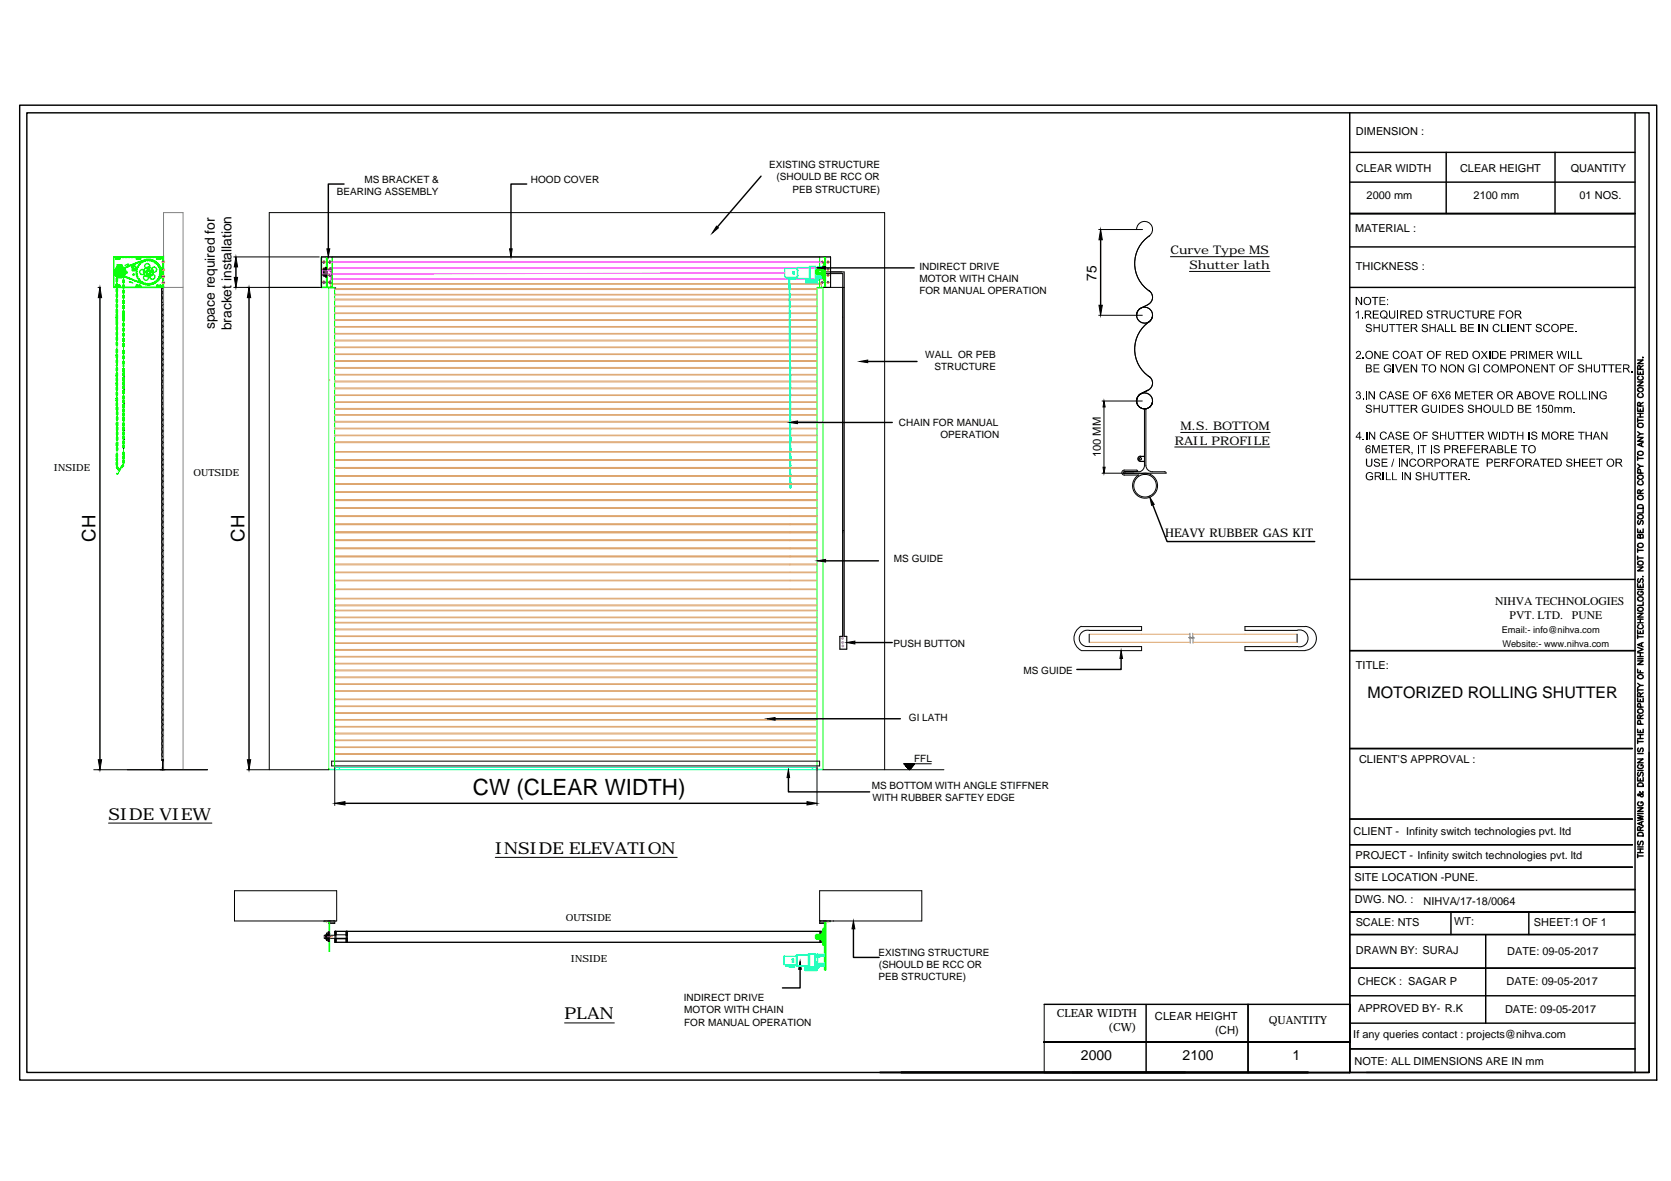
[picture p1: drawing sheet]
<svg xmlns="http://www.w3.org/2000/svg" width="297mm" height="210mm" viewBox="0 0 297 210" stroke-linecap="round" stroke-linejoin="round" font-family="sans-serif">
<defs><g id="words">
<text font-size="4" x="84.1" y="141.2">CW (CLEAR WIDTH)</text>
<g font-size="3.3">
<text x="17" y="96.3" transform="rotate(-90 17 96.3)">CH</text>
<text x="43.5" y="96.3" transform="rotate(-90 43.5 96.3)">CH</text>
</g>
<g font-size="2.9">
<text x="19.3" y="145.7">SIDE VIEW</text>
<text x="88" y="151.8">INSIDE ELEVATION</text>
<text x="100.4" y="181.2">PLAN</text>
</g>
<text font-size="2.8" x="243.1" y="124.1">MOTORIZED ROLLING SHUTTER</text>
<g font-size="2.5">
<text x="194.9" y="49.9" transform="rotate(-90 194.9 49.9)">75</text>
<text x="38.2" y="58.5" transform="rotate(-90 38.2 58.5)">space required for</text>
<text x="41.2" y="58.7" transform="rotate(-90 41.2 58.7)">bracket installation</text>
<text x="192.1" y="188.4">2000</text>
<text x="210.2" y="188.4">2100</text>
<text x="229.8" y="188.5">1</text>
</g>
<g font-size="2.1">
<text x="208.1" y="45.2">Curve Type MS</text>
<text x="211.4" y="47.8">Shutter lath</text>
<text x="209.9" y="76.4">M.S. BOTTOM</text>
<text x="208.8" y="79">RAIL PROFILE</text>
<text x="207.1" y="95.4">HEAVY RUBBER GAS KIT</text>
<text x="265.8" y="107.6">NIHVA TECHNOLOGIES</text>
<text x="268.4" y="110">PVT. LTD.</text>
<text x="279.4" y="110">PUNE</text>
</g>
<g font-size="2">
<text x="195.7" y="81.3" transform="rotate(-90 195.7 81.3)">100 MM</text>
<text x="187.9" y="180.8">CLEAR WIDTH</text>
<text x="197" y="183.2">(CW)</text>
<text x="205.3" y="181.3">CLEAR HEIGHT</text>
<text x="216" y="183.8">(CH)</text>
<text x="225.5" y="182">QUANTITY</text>
</g>
<g font-size="1.9">
<text x="241" y="24">DIMENSION :</text>
<text x="241" y="30.6">CLEAR WIDTH</text>
<text x="242.9" y="35.4">2000 mm</text>
<text x="259.5" y="30.6">CLEAR HEIGHT</text>
<text x="261.9" y="35.4">2100 mm</text>
<text x="279.2" y="30.6">QUANTITY</text>
<text x="280.8" y="35.4">01 NOS.</text>
<text x="240.9" y="41.2">MATERIAL :</text>
<text x="241" y="48">THICKNESS :</text>
<text x="241" y="118.9">TITLE:</text>
<text x="241.6" y="135.5">CLIENT'S APPROVAL :</text>
<text x="240.6" y="148.5">CLIENT - Infinity switch technologies pvt. ltd</text>
<text x="240.9" y="152.7">PROJECT - Infinity switch technologies pvt. ltd</text>
<text x="240.8" y="156.7">SITE LOCATION -PUNE.</text>
<text x="240.9" y="160.6">DWG. NO. :</text>
<text x="253" y="160.9">NIHVA/17-18/0064</text>
<text x="241" y="164.5">SCALE: NTS</text>
<text x="258.5" y="164.4">WT:</text>
<text x="272.7" y="164.5">SHEET:1 OF 1</text>
<text x="241" y="169.5">DRAWN BY: SURAJ</text>
<text x="267.9" y="169.7">DATE: 09-05-2017</text>
<text x="241.4" y="175.1">CHECK : SAGAR P</text>
<text x="241.5" y="179.9">APPROVED BY- R.K</text>
<text x="267.8" y="175.1">DATE: 09-05-2017</text>
<text x="240.6" y="184.6">If any queries contact : projects@nihva.com</text>
<text x="267.5" y="180.1">DATE: 09-05-2017</text>
<text x="240.8" y="189.3">NOTE: ALL DIMENSIONS ARE IN mm</text>
</g>
<g font-size="1.8">
<text x="136.7" y="29.9">EXISTING STRUCTURE</text>
<text x="59.9" y="34.7">BEARING ASSEMBLY</text>
<text x="64.8" y="32.5">MS BRACKET &amp;</text>
<text x="94.4" y="32.5">HOOD COVER</text>
<text x="138" y="32.1">(SHOULD BE RCC OR</text>
<text x="140.9" y="34.2">PEB STRUCTURE)</text>
<text x="163.4" y="47.9">INDIRECT DRIVE</text>
<text x="163.4" y="50.1">MOTOR WITH CHAIN</text>
<text x="163.4" y="52.3">FOR MANUAL OPERATION</text>
<text x="164.5" y="63.6">WALL OR PEB</text>
<text x="166.1" y="65.8">STRUCTURE</text>
<text x="159.8" y="75.8">CHAIN FOR MANUAL</text>
<text x="167.2" y="77.9">OPERATION</text>
<text x="158.9" y="99.9">MS GUIDE</text>
<text x="158.8" y="114.9">PUSH BUTTON</text>
<text x="181.9" y="119.7">MS GUIDE</text>
<text x="161.6" y="128.2">GI LATH</text>
<text x="162.5" y="135.4">FFL</text>
<text x="155" y="140.2">MS BOTTOM WITH ANGLE STIFFNER</text>
<text x="155.1" y="142.4">WITH RUBBER SAFTEY EDGE</text>
<text x="156.2" y="169.8">EXISTING STRUCTURE</text>
<text x="156.2" y="172">(SHOULD BE RCC OR</text>
<text x="121.6" y="178">INDIRECT DRIVE</text>
<text x="156.2" y="174.1">PEB STRUCTURE)</text>
<text x="121.6" y="180.1">MOTOR WITH CHAIN</text>
<text x="121.6" y="182.3">FOR MANUAL OPERATION</text>
</g>
<g font-size="1.7">
<text x="9.6" y="83.7">INSIDE</text>
<text x="34.4" y="84.6">OUTSIDE</text>
<text x="266.9" y="112.6">Email:- info@nihva.com</text>
<text x="267.1" y="115">Website:- www.nihva.com</text>
<text x="100.6" y="163.6">OUTSIDE</text>
<text x="101.5" y="170.9">INSIDE</text>
</g>
</g></defs>
<!-- layer: 0 -->
<g fill="none" stroke="#dda56e" stroke-width=".18">
<path d="M58.7 50.5h87.3M58.7 50.4h87.3M59.5 59.4h85.7M59.5 59.3h85.7M59.5 58.2h85.7M59.5 58h85.7M59.5 57h85.7M59.5 56.8h85.7M59.5 55.7h85.7M59.5 55.6h85.7M59.5 54.5h85.7M59.5 54.4h85.7"/>
<path d="M59.5 53.3h85.7M59.5 53.2h85.7M59.5 52.4h85.7M59.5 52.3h85.7M59.5 51.5h85.7M59.5 51.3h85.7M58.4 67.5h.1M59.5 72.8h85.7M59.5 72.6h85.7M59.5 71.5h85.7M59.5 71.4h85.7M59.5 70.3h85.7"/>
<path d="M59.5 70.2h85.7M59.5 69.1h85.7M59.5 68.9h85.7M59.5 67.9h85.7M59.5 67.7h85.7M59.5 66.7h85.7M59.5 66.5h85.7M59.5 65.5h85.7M59.5 65.3h85.7M59.5 64.2h85.7M59.5 63h85.7M59.5 62.9h85.7"/>
<path d="M59.5 61.8h85.7M59.5 61.7h85.7M59.5 60.6h85.7M59.5 60.4h85.7M59.5 64.1h85.7M59.5 78.7h85.7M59.5 78.5h85.7M59.5 77.5h85.7M59.5 77.3h85.7M59.5 76.2h85.7M59.5 76.1h85.7M59.5 75h85.7"/>
<path d="M59.5 74.9h85.7M59.5 73.8h85.7M59.5 73.7h85.7M59.7 99h85.5M59.7 98.8h85.5M59.7 97.5h85.5M59.7 97.4h85.5M59.7 96.1h85.5M59.7 96h85.5M59.7 94.7h85.5M59.7 94.5h85.5M59.7 93.2h85.5"/>
<path d="M59.7 93.1h85.5M59.7 91.8h85.5M59.7 91.7h85.5M59.7 90.4h85.5M59.7 90.2h85.5M59.7 89h85.5M59.7 88.8h85.5M59.7 87.5h85.5M59.7 87.4h85.5M59.7 86.1h85.5M59.7 86h85.5M59.7 84.7h85.5"/>
<path d="M59.7 84.5h85.5M59.7 83.3h85.5M59.7 83.1h85.5M59.7 81.8h85.5M59.7 81.7h85.5M59.7 80.4h85.5M59.7 80.2h85.5M59.5 104.8h85.7M59.5 118h85.7M59.5 117.9h85.7M59.5 116.8h85.7M59.5 116.7h85.7"/>
<path d="M59.5 115.6h85.7M59.5 115.4h85.7M59.5 114.4h85.7M59.5 114.2h85.7M59.5 113.1h85.7M59.5 113h85.7M59.5 112h85.7M59.5 111.8h85.7M59.5 119.2h85.7M59.5 119.1h85.7M59.5 109.8h85.7M59.5 109.7h85.7"/>
<path d="M59.5 108.6h85.7M59.5 108.4h85.7M59.5 110.7h85.7M59.5 110.6h85.7M59.5 107.7h85.7M59.5 107.5h85.7M59.5 106.5h85.7M59.5 106.3h85.7M59.7 100.4h85.5M59.7 101.8h85.4M59.7 103.2h85.4M59.7 100.2h85.5"/>
<path d="M59.7 101.7h85.5M59.7 103.1h85.5M59.7 104.7h85.4M193.6 114.2h18M193.6 112.7h17.9M212 112.7h18.6M212.1 114.2h18.5M59.5 134.1h85.7M59.5 133.9h85.7M59.5 132.9h85.7M59.5 132.7h85.7M59.5 131.6h85.7"/>
<path d="M59.5 131.5h85.7M59.5 130.5h85.7M59.5 130.3h85.7M59.5 129.2h85.7M59.5 129.1h85.7M59.5 128h85.7M59.5 127.9h85.7M59.5 126.8h85.7M59.5 126.6h85.7M59.5 125.6h85.7M59.5 125.5h85.7M59.5 124.4h85.7"/>
<path d="M59.5 124.2h85.7M59.5 122.9h85.7M59.5 122.8h85.7M59.5 121.7h85.7M59.5 121.5h85.7M59.5 120.5h85.7M59.5 120.3h85.7"/>
</g>
<g fill="none" stroke="#0f0" stroke-width=".18">
<path d="M57.1 51.1h2.4v32.2M58.4 51.1l.1 85.6M58.6 51.2h.9M59.7 52.3h.1M145.1 48.7h.1M145.1 48.1v.6M145.1 48.2h.2M145.1 48.5h.2M145.1 48.1h.1M145.1 48.4h.9M145.1 47.9v.3M145.1 48.5v.3"/>
<path d="M145.1 48.8h.9M145.2 51.2h1M145.3 48.2h.1M145.3 48.5h.1M145.3 48.5v.2h.7M145.3 48.7h.7M145.7 47.4v-1.7h1.9v5.4h-2.4v32.2M145.7 49.6v1.5M146 48.6h.7M146 47.9h-.9v.9M146 48.1h-.7v.1M146.1 47.8v1.2"/>
<path d="M146.1 47.8h.2M146.1 49h.2M146.3 51.1l-.1 85.6M146.4 47.1v2.5M146.4 45.7h.2v5.3M146.4 51v.1M146.5 47h.1M146.5 49.8h.1M146.5 46.9v3M146.6 45.7v5.4M146.6 46.8h.1M146.6 50h.1"/>
<path d="M146.6 49.1h.1M146.6 49.3h.1M146.6 47.5h.1M146.6 47.6h.1M146.6 46.8h-.1v3.2h.1M146.6 47.8l-.1 .1M146.6 49l-.1-.1 .1 .1M146.7 45.7v5.4M146.7 48.1h-1.7v.5h.9M146.8 45.7v5.4M20.8 63.6v.3M22 63.9v.3"/>
<path d="M20.8 82.7l-.1 .2M59.5 83.4v52.9M145.2 83.4v53.4h1.1M58.4 136.8h1.1M58.6 136.7h.1M58.8 136.7h.2M59 136.7h.2M59.3 136.7h.1M59.5 136.7h.1M145.2 136.7h.5M145.8 136.7h.2M146 136.7h.2"/>
<path d="M57.6 163.7h1.9v.1h-1.9zM58.5 163.8v5.3h.1v-5.3M145.7 163.7h1.9v.1h-1.9zM146.5 163.8v8.6h.3v-8.6M146.8 163.8v.2M146.8 164.2v.3M146.8 164.7v.4M146.8 165.3v.3M146.8 165.8v.3M146.8 166.3v.4M146.8 166.9v.3M146.8 167.4v.4"/>
<path d="M146.8 167.9v.4M146.8 168.5v.3M146.8 169v.4M146.8 169.5v.4M146.8 170.1v.3M146.8 170.6v.4M146.8 171.1v.4M146.8 171.7v.3M146.8 172.2v.2"/>
<circle cx="146.2" cy="50.2" r=".15"/>
<circle cx="146.2" cy="46.6" r=".15"/>
<circle cx="147.2" cy="46.6" r=".15"/>
<circle cx="147.2" cy="48.9" r=".15"/>
<circle cx="147.2" cy="50.2" r=".15"/>
<circle cx="147.2" cy="47.8" r=".15"/>
</g>
<path d="M58.7 49.5v1.6h-1.6M146 50.4v.7h1.6" fill="none" stroke="#b88a5c" stroke-width=".18"/>
<path d="M58.7 47.6h87.5v2h-87.5zM58.7 49h.2M58.7 48.1h-1.4v.6h1.4M58.8 46.6h87.4M58.9 47.6v2M139.5 48.5l-80.9 .2M146.1 47.6v2" fill="none" stroke="#f0f" stroke-width=".18"/>
<path d="M58.9 48.2l-.2 .1" fill="none" stroke="#b85c8a" stroke-width=".18"/>
<g fill="none" stroke="#000" stroke-width=".18">
<path d="M17.4 51.1h.5M41.6 51.1h15.5v-5.4h90.5v5.4M41.6 45.7h15.2M59.5 51.2h.1M146 48.1h.6M146.4 51.1h3.7M147.6 48.3h2.5v64.8h.4v2.3h-1.2v-2.3h.5v-62M149.8 51.1h.1M195.3 56h7.8M195.3 40.8h7.8M202 56h.1M202 40.8a1.42 1.42 0 0 1 2.1-1.3 1.42 1.42 0 0 1 .2 2.4"/>
<path d="M202.7 54.8l1.3-.6-1.3 .6a1.42 1.42 0 0 0 .1 2.5 1.42 1.42 0 0 0 2.1-1.3M204.1 51.6a1.42 1.42 0 0 1 .8 1.3 1.42 1.42 0 0 1-.8 1.2 1.42 1.42 0 0 0 .2-2.4M204.3 57.2a1.42 1.42 0 0 0-.2-2.4 1.42 1.42 0 0 0-2.1 1.2 1.42 1.42 0 0 1 2.2-1.2 1.42 1.42 0 0 1 0 2.4M204.4 41.9a5.9 5.9 0 0 0 0 9.9 5.9 5.9 0 0 1 0-9.9M204.4 57.1a5.9 5.9 0 0 0 0 9.9M204.8 56h.1M208.1 45.6h17.5M211.4 48.2h14.3M22 66.9h.1M22 68.4h.1M22 69.2h.1M22 71.7h.1"/>
<path d="M22 74.4h.1M22 76.6h.1M22 78.1h.1M22 73.3h.1M22 79.7h.1M195.9 71.3h7.2M196.2 72.3v10.7M202 71.2h.1M203.4 72.7v10a1.16 1.16 0 0 1-.8 1.1M203.8 72.6l-.1 .2v9.9a1.16 1.16 0 0 0 1.2 1.1M204 69.4l-1.3 .7a1.42 1.42 0 0 0 .1 2.4 1.42 1.42 0 0 0 2.1-1.2M204.1 66.8a1.42 1.42 0 0 1 .8 1.3 1.42 1.42 0 0 1-.8 1.3 1.42 1.42 0 0 0 .2-2.5"/>
<path d="M204.3 72.4a1.42 1.42 0 0 0-.2-2.4 1.42 1.42 0 0 0-2.1 1.3 1.42 1.42 0 0 1 2.2-1.3 1.42 1.42 0 0 1 0 2.5M204.8 71.3h.1M208.8 79.4h16.9M209.9 76.9h15.9M149.8 94.3h.1M202 83.6h-2.1a.44 .44 0 0 0-.5 .4 .44 .44 0 0 0 .4 .4h2.6a2.22 2.22 0 0 0-.1 3.8 2.22 2.22 0 0 0 3.4-1.5 2.22 2.22 0 0 0-2.7-2.5M202 83.6l.3 .2M202.3 83.8h-2.4l-.2 .2 .2 .2h3M202.6 83.8h-2.4l-.3 .3M202.7 81.1h.7M202.7 82h.7M202.7 81.1a.49 .49 0 0 0-.4 .4 .49 .49 0 0 0 .4 .5h.7"/>
<path d="M203.4 81.1h-.7a.4 .4 0 0 0-.4 .4 .4 .4 0 0 0 .4 .4M204.8 83.8h2.2M207 83.9l.3 .2h-11.4M152.3 114.2h.1M192.2 111.3a2.43 2.43 0 0 0 0 4.3M192.2 111.4h10.7v.6h-9.3M193.6 114.9h9.3v.7h-10.7M193.6 112.7v1.5M193.7 112a1.46 1.46 0 0 0-1.9 1.5 1.46 1.46 0 0 0 1.9 1.4M230.6 114.9h-9.3v.7h10.7M230.6 112.7v1.5M230.6 112a1.5 1.5 0 0 1 1.9 1.5 1.5 1.5 0 0 1-1.9 1.4"/>
<path d="M232 111.4h-10.7v.6h9.3M232 111.3a2.14 2.14 0 0 1 2 2.2 2.14 2.14 0 0 1-2 2.1M16.7 136.8h20.2M28.8 135.2l.1 .2v1.4M28.9 135.4v1.4M28.9 136.4v.4h-.4M28.9 136.8h.4M29 135.2v-.2h-.1l.1 .4M29.1 135.2l-.2-.3-.1 .3M43.9 136.8h14.5M47.9 136.8v-99h109.4v99M59 135.3h86.7v.8h-86.7z"/>
<path d="M59.5 136.4v6.8M145.2 136.4v6.8M146.3 136.8h21.5M160.7 135.7l.1 .1M160.7 135.7l1 1.1 .8-1.1M160.7 135.7h4.9M160.8 135.7v.1M160.8 135.9l.1-.2v.2M160.9 135.9l.1-.2-.1 .3M161 135.7l-.1 .3M161 136.1l.1-.4-.1 .4M161 135.7v.3z"/>
<path d="M161.1 136.1l.1-.4-.1 .5M161.1 135.7l-.1 .4M161.1 136.2l.2-.5-.2 .5M161.2 136.3l.2-.6-.2 .6M161.3 135.7l-.1 .6M161.3 136.4l.2-.7-.2 .7M161.4 136.5l.2-.8-.2 .8M161.4 136.6l.2-.9-.2 .9M161.4 135.7l-.1 .6M161.4 136.6l.3-.9-.2 .9M161.5 135.7l-.1 .8zM161.5 136.6l.3-.9-.2 1"/>
<path d="M161.6 135.7l-.2 .8M161.6 136.8l.4-1.1-.3 1.1M161.7 135.7l-.2 .9M161.8 136.7l.2-1-.3 1.1M161.8 136.6l.3-.9-.3 .9M161.9 135.7l-.3 1M161.9 136.6l.2-.9-.2 .9M161.9 136.5l.2-.8-.2 .8M162 136.5l.2-.8-.2 .8M162 135.7l-.2 .9M162 136.3l.2-.6-.2 .7M162.2 135.7l-.2 .7z"/>
<path d="M162.2 135.7l-.1 .6M162.2 136.2l.1-.5-.2 .6M162.2 136.2l.1-.5-.1 .5M162.3 136l.1-.3-.1 .4M162.3 135.7l-.1 .4M162.3 136l.1-.3-.1 .3M162.4 136v-.3v.3M162.4 136l.1-.3-.1 .3M162.4 135.9l.1-.2-.1 .2M162.5 135.9v-.2v.2M19.3 146.3h18.4M41.7 158.3h18.1v5.4h-18.1z"/>
<path d="M88 152.4h32.4M58.4 163.7v.4h1.1v-.4M58.6 163.9l.1 .1M58.7 163.7l-.1 .2M58.8 163.7h.1M58.8 164h.1M59 163.7h.1M59 164h.1M59.2 163.7h.1M59.2 164h.1M59.4 163.7h.1M59.4 164h.1"/>
<path d="M59.5 165.7l.2-.1-.2 .1M59.5 166.1l.2-.2-.2 .2M59.5 167.1l.2-.1-.2 .2M59.5 167.5l.2-.1-.1 .1M59.5 165.5h86.5v2h-86.5zM59.6 166.9h.1M59.7 165.5l-.2 .1M59.7 166.9h-.2M59.7 165.7l-.2 .1 .2-.1M59.7 166.1h.1M59.7 167.1l-.2 .2 .2-.1M59.7 166l-.2 .1h2l.2-.1-.2 .2"/>
<path d="M59.7 165.6l-.2 .2M59.7 165.8l-.2 .1M59.7 165.8l-.2 .2M59.7 165.9l-.2 .1M59.7 166.1h-.1M59.7 166.9l-.2 .1M59.7 166.9l-.2 .2M59.7 167l-.2 .2M59.7 167.2l-.2 .1M59.7 167.2l-.2 .2M59.7 167.3l-.2 .1M59.7 167.3l-.2 .2h86.5"/>
<path d="M59.7 167.4l-.1 .1M59.7 166.2h-2.1v.6h4.1l-.2 .1M59.7 165.5v2M61.5 165.8l.2-.2-.2 .2M61.5 167.2l.2-.1-.2 .1M61.5 165.7l.2-.2v2M61.5 166.2h.2M61.5 165.5v2l.2-.2M61.6 165.5h.1M61.6 166.8h-.1M61.6 167.5h.1M61.6 166.8l-2.1 .1"/>
<path d="M61.7 165.5l-.2 .1M61.7 165.8l-.2 .1 .2-.1M61.7 166.8l-.2 .2 .2-.1M61.7 167.2l-.2 .2 .2-.2M61.7 165.8l-.2 .2M61.7 165.6l-.2 .1M61.7 165.7l-.2 .2M61.7 165.9l-.2 .2M61.7 166l-.2 .1M61.7 166.1l-.2 .1M61.7 166.1l-.1 .1M61.7 166.9l-.2 .1"/>
<path d="M61.7 166.9l-.2 .2 .2-.1M61.7 167.1l-.2 .2M61.7 167.3l-.2 .1M61.7 167.4l-.1 .1M145.7 163.7h18.2v-5.4h-18.2v5.8h1.1v-.4M145.7 164h.1M145.7 163.8h.1M145.7 165.5v.6M145.7 166.9v.6M145.8 165.5v.6M145.8 166.9v.6M145.9 164h.1"/>
<path d="M145.9 163.8h.1M146 165.6h-86.5M146.1 164h.1M146.1 163.8h.1M146.3 164h.2M146.3 163.8h.2M146.5 163.8l.1 .1M146.6 163.9l-.1 .1M185.6 178.5v12.2M203.7 178.5v12.2M100.4 181.8h8.8"/>
<circle cx="202.7" cy="81.5" r=".19"/>
<circle cx="203.5" cy="86.3" r="2.01"/>
</g>
<g fill="none" stroke="#0ff" stroke-width=".18">
<path d="M140.1 49.3v.2h-.3h.3v-.2M140.4 49.6h.1M140.4 49.6h1M140.4 49.5l-.1 .1M140.5 49.5h.1M140.7 49.5h.1M140.7 49.3v.3M140.9 48.2h.3v.6h-.3zM141 49.3v.3M141 48.3l.1 .1zM141.1 48.6h.1M141.4 49.6h.1"/>
<path d="M141.7 47.7h-2.2v1.6h2.2M141.8 48h.1M141.8 48.9h.1M141.8 47.5v2M143.2 49.9h2M143.3 50.2h1.8zM143.4 49.9v.3zM143.5 50v.2zM143.5 50.1l.1 .1zM143.6 49.9l.1 .3zM143.8 47.5l-2.1 .1 .1 1.9h2M143.8 47.3h1.1v2.4h-1.1z"/>
<path d="M143.9 47.6l.1 .1zM144 48.5h.1M144 49.3h.1M144 50.1v.1zM144 50l.1 .2zM144 47.3v2.4M144.1 50l.1 .2zM144.2 50v.2v-.2M144.3 50v.2zM144.3 50l.1 .2zM144.4 50.1l.1 .1zM144.8 49.9v.3z"/>
<path d="M144.9 50.1v.1zM144.9 50l.1 .2zM144.9 49.3h.1M144.9 48.8h.5M144.9 47.9h.5M144.9 49.4h.5M145.1 49.9v.3zM145.2 49.7v.6M145.3 49.6l.3 .2M145.3 50.3h.1M145.3 47.4l.5 .1M145.3 49.1h.5"/>
<path d="M145.3 47.4v.3h.1M145.3 49.3h.1M145.3 49.7h-2.1v.6h2.1M145.3 49.1v.2M145.3 47.5v.1l.5 .1M145.3 49v.1M145.3 49.2v.1M145.3 47.4v.1M145.3 47.6v.1M145.4 49.6h.1M145.4 49.7h.1M145.4 49.5h1.2"/>
<path d="M145.4 49h1.2M145.4 49.3h.4M145.4 49.1h-.1v.2h.1M145.4 49.6h-.1v.7M145.9 49.5l-.4 .3M145.9 47.7h.1M145.9 47.5h.1M145.9 49.1h.1M145.9 49.3h.1M146.1 47.7h.5M146.1 47.5h.5M146.1 49.1h.5"/>
<path d="M146.1 49.3h.5M146.6 47.4h-1.2v2.4M146.6 47.7l-1.2 .2M58.7 136.8h87.3M59.6 136.8v-.4h85.5v.4M60.3 136.8v-.3l.1 .3M60.4 136.8h84M144.4 136.8v-.3l.1 .3"/>
<circle cx="141.1" cy="48.4" r=".02"/>
<circle cx="141.1" cy="48.6" r=".02"/>
<circle cx="141.8" cy="48" r=".02"/>
<circle cx="141.8" cy="48.9" r=".02"/>
<circle cx="143.9" cy="48.5" r=".02"/>
<circle cx="143.9" cy="47.6" r=".02"/>
<circle cx="143.9" cy="49.3" r=".02"/>
</g>
<!-- layer: Guides -->
<path d="M28.7 51.1l.1 84M29.1 50.9v85.9" fill="none" stroke="#000" stroke-width=".18"/>
<!-- layer: strips -->
<g fill="none" stroke="#000" stroke-width=".18">
<path d="M29 52l-.2 .5 .2 .4M29 53l-.2 .4 .2 .5M29 59l-.2 .4 .2 .5M29 59.9l-.2 .5 .2 .5M29 54.1l-.2 .5 .2 .5-.2 .4 .2 .5-.2 .5 .2 .5-.2 .3v.4l.2 .3-.2 .5 .2 .4M29 51.1l-.2 .4 .2 .5M29 61l-.2 .4 .2 .5-.2 .5 .2 .5-.2 .5 .2 .5-.2 .5 .2 .4-.2 .5 .2 .5-.2 .5 .2 .5-.2 .3v.4l.2 .3-.2 .4 .2 .5M29 68.8l-.2 .5 .2 .4M29 69.8l-.2 .4 .2 .5M29 70.7l-.2 .5 .2 .5M29 71.7l-.2 .5 .2 .5-.2 .5 .2 .4-.2 .4v.3l.2 .3-.2 .5 .2 .5M29 75.6l-.2 .5 .2 .5-.2 .3v.4l.2 .3"/>
<path d="M29 77.7l-.2 .5 .2 .4M29 78.6l-.2 .5 .2 .5M29 79.6l-.2 .6 .2 .5M29 80.7l-.2 .5 .2 .5-.2 .3v.4l.2 .3M29 90.7l-.2 .5 .2 .5-.2 .5 .2 .6M29 92.8l-.2 .5 .2 .4M29 88.7l-.2 .5 .2 .4-.2 .6 .2 .5M29 82.5l-.2 .5 .2 .5M29 99.9l-.2 .5 .2 .6M29 93.7l-.2 .6 .2 .5-.2 .3v.4l.2 .3-.2 .5 .2 .6-.2 .3v.4l.2 .2-.2 .6 .2 .5-.2 .5 .2 .5M29 87.6l-.2 .5 .2 .6M29 85.5l-.2 .6 .2 .5-.2 .5 .2 .5"/>
<path d="M29 83.5l-.2 .5 .2 .6-.2 .5 .2 .4M29 115.3l-.2 .4 .2 .5-.2 .6 .2 .5M29 117.3l-.2 .5 .2 .5-.2 .5 .2 .4-.2 .5 .2 .5-.2 .5 .2 .5-.2 .3v.4l.2 .3M29 111.2l-.2 .5 .2 .5-.2 .5 .2 .6-.2 .3v.3l.2 .3-.2 .5 .2 .5M29 103l-.2 .5 .2 .5-.2 .5 .2 .6-.2 .3v.3l.2 .4-.2 .3v.4l.2 .3-.2 .5 .2 .5-.2 .5 .2 .6-.2 .5 .2 .4M29 101l-.2 .5 .2 .4-.2 .6 .2 .5M29 110.2l-.2 .5 .2 .6M29 129.7l-.2 .5 .2 .5-.2 .5 .2 .5-.2 .5 .2 .5-.2 .3v.3l.2 .3-.2 .5 .2 .5M29 122.2l-.2 .5 .2 .5-.2 .3v.3l.2 .3M29 124.2l-.2 .4 .2 .5M29 125.1l-.2 .5 .2 .5M29 126.1l-.2 .5 .2 .5-.2 .3v.3l.2 .3"/>
<path d="M29 128.8l-.2 .5 .2 .4M29 127.8l-.2 .5 .2 .5"/>
</g>
<!-- layer: labeling -->
<g fill="none" stroke="#0f0" stroke-width=".18">
<path d="M20.6 55.1l.1 .8M20.6 56.9v.8M20.6 59.1v.4M20.6 53.7l.2 .1M20.6 55.5h.3l-.1 .1zM20.6 56.4l.2 .1 .1-.1-.1 .1zM20.6 55.9l.2 .1M20.6 57.7l.2 .1M20.6 59.5l.2 .1M20.7 49.6l-.1 .4 .2 .1M20.7 53.7h.2M20.7 53.2h.2"/>
<path d="M20.7 54.6h.2M20.7 55.1h.2M20.7 55.9h.2M20.7 56.9h.2M20.7 56.8h.2M20.7 57.7h.2M20.7 57.3h.2M20.7 50l.1 .1M20.7 49.6h.2M20.7 58.6h.2M20.7 59.5h.2M20.7 59.1h.2"/>
<path d="M20.8 50.4l-.2 .1v.4l.2 .1M20.8 51.3l-.2 .1v.4l.2 .2M20.8 52.2l-.2 .1v.4l.2 .2M20.8 53.1l-.2 .1v.5M20.8 54l-.2 .6 .2 .1M20.8 55.8l-.2 1 .2 .1M20.8 58l-.2 .6 .2 .1M20.8 59.8l-.2 .2v.4M20.8 53.1l.1 .1v.5M20.8 51.3l-.1 .1M20.8 51.3l.1 .1M20.8 49.2v.2"/>
<path d="M20.8 50.1v.3M20.8 51v.3M20.8 52v.2M20.8 52.9v.2M20.8 53.8v.2M20.8 54.7v.2M20.8 55.6v.2M20.8 56v.2M20.8 56.5v.3M20.8 56.9v.2M20.8 57.8v.2M20.8 58.7v.3"/>
<path d="M20.8 59.6v.2M20.8 52.2l.1 .1M20.8 54l.1 .1M20.8 54.9l-.2 .2M20.8 54.9l.1 .2M20.8 55.8l.1 .2M20.8 55.9l.1 .1M20.8 56.8l-.2 .1M20.8 56.8l.1 .1M20.8 56.2l-.2 .1M20.8 56.2l.1 .1-.1-.1M20.8 57.1l-.2 .1"/>
<path d="M20.8 57.1l.1 .1M20.8 50.4l.1 .1M20.8 49.4l-.2 .2M20.8 49.4l.1 .2M20.8 48.6l-.1 .1M20.8 58l.1 .2M20.8 58.1l.1 .1M20.8 59l-.2 .1M20.8 59l.1 .1M20.8 59.8l.1 .2M20.8 59.9l.1 .1M20.9 48.7l-.1-.2-.2 .1v.5l.2 .1"/>
<path d="M20.9 48.6v.5M20.9 49.6v.4l-.1 .1M20.9 50.5v.4M20.9 51.4v.4l-.1 .2M20.9 52.3v.4l-.1 .2M20.9 54.1v.5l-.1 .1M20.9 55.1v.8M20.9 56v.8l-.1 .1M20.9 56.9v.8M20.9 58.2v.4l-.1 .1M20.9 59.1v.4M20.9 60v.4"/>
<path d="M20.9 53.7l-.1 .1M20.9 55.9l-.1 .1M20.9 57.7l-.1 .1M20.9 50.9l-.1 .1M20.9 50l-.1 .1M20.9 49.1l-.1 .1M20.9 59.5l-.1 .1M21.8 55.7l.2 .1M21.8 56.6l.2 .2M21.8 55.6h.3M21.9 52.5h.1v.5zM21.9 55.7h.1"/>
<path d="M21.9 48.9h.1v.5zM21.9 53.5l.1 .5v-.5M21.9 54.8l.1-.5v.5M21.9 55.3l.1 .9v-.9M21.9 59.3l.1 .5M21.9 55.7l.1 .1M21.9 56.5h.1M22 53.3l-.2 .2v.4l.2 .1M22 53.3l.1 .2v.4l-.1 .1M22 54.2l-.2 .1v.5l.2 .1M22 55.1l.1 .2v.8l-.1 .1M22 56.1v1z"/>
<path d="M22 56.1l-.2 .1v.8l.2 .1M22 57.3l-.2 .2v.4l.2 .1M22 57.4v.6l-.1-.5M22 58.2l-.2 .2v.4l.2 .2M22 51.5l-.2 .1v.5l.2 .1M22 51.5v.6zM22 50.6v.6zM22 48.4v.4M22 49.4v.2M22 50.4v.2M22 51.3v.2M22 52.2v.2"/>
<path d="M22 53.1v.2M22 54v.2M22 54.9v.2M22 55.8v.3M22 56.2v.2M22 56.8v.2M22 57.1v.2M22 58v.2M22 59v.2M22 59.8v.3M22 48.8l-.2 .1v.4l.2 .1M22 49.6l-.2 .2v.4l.2 .2"/>
<path d="M22 50.6l-.2 .1v.4l.2 .2M22 52.4l-.2 .1v.5l.2 .1M22 55.1l-.2 .2v.8l.2 .1M22 59.2l-.2 .1v.4l.2 .1M22 49.7v.6zM22 48.8l.1 .1v.4l-.1 .1M22 49.6l.1 .2v.4l-.1 .2M22 50.6l.1 .1v.4l-.1 .2M22 51.5l.1 .1v.5l-.1 .1M22 52.4l.1 .1v.5l-.1 .1M22 54.2l.1 .1v.5l-.1 .1M22 56.1l.1 .1v.8l-.1 .1"/>
<path d="M22 57.3l.1 .2v.4l-.1 .1M22 58.2l.1 .2v.4l-.1 .2M22 59.2l.1 .1v.4l-.1 .1M22 59.2v.5M22 56.4l-.2 .1M22 56.4l.1 .1M22 48.4a.66 .66 0 0 0-.8-.7 .66 .66 0 0 0-.5 .9M22 58.8v-.5v.6M22.1 55.7l-.1 .1M22.1 56.6l-.1 .2M20.6 60.9v.4M20.6 62.1v.5l.2 .1"/>
<path d="M20.6 64v.5M20.6 66.4v.4M20.6 69.8v.4M20.6 64.5l.2 .1M20.6 64l.2-.1 .1 .1M20.6 60.4l.2 .2M20.6 61.3l.2 .2M20.6 64.9l.2 .2M20.6 66.8l.2 .2 .1-.2M20.6 68.5l.2 .1M20.6 70.2l.2 .1M20.6 71.2l.2 .2"/>
<path d="M20.7 68.9l-.1 .4 .2 .1M20.7 72.4v.4M20.7 74.2v.4M20.7 75.2v.4M20.7 76.8v.4M20.7 78.7v.5M20.7 79.6v.4M20.7 72.4h.2v.4h-.2M20.7 73.3l.1-.2 .1 .2v.4h-.2M20.7 75.2h.2v.4h-.2M20.7 76l.1-.1 .1 .1v.4M20.7 76.8h.2v.4h-.2"/>
<path d="M20.7 77.8h.2v.4h-.2M20.7 79.6h.2v.4h-.2M20.7 62.1h.2M20.7 63.5l.1 .1M20.7 62.6h.2M20.7 64.5h.2M20.7 64h.2M20.7 64.9h.2M20.7 60.4h.2M20.7 61.3h.2M20.7 60.9h.2M20.7 66.4h.2"/>
<path d="M20.7 66.8h.2M20.7 65.8l.1 .1M20.7 68.9h.2M20.7 68.5h.2M20.7 69.8h.2M20.7 69.3h.2M20.7 71.2h.2M20.7 70.2h.2M20.7 72h.2M20.7 74.2l.1-.2 .1 .2v.4l-.1 .1M20.7 72.8l.1 .2M20.7 76.4l.1 .2"/>
<path d="M20.7 74.6l.1 .1M20.7 76.4l.1 .1M20.7 75.6l.1 .1M20.7 77.2l.1 .2M20.7 80l.1 .1M20.7 78.2l.1 .1M20.7 79.2l.1 .1M20.8 65.3l-.2 .6h.2M20.8 67.1l-.2 .1v.5l.2 .1M20.8 67.9l-.2 .1v.5M20.8 70.7l-.2 .1v.4M20.8 71.5l-.2 .6 .2 .1 .1-.1v-.5"/>
<path d="M20.8 70.7l.1 .1v.4M20.8 60.6v.2M20.8 61.5v.5M20.8 62.7v.3l.1 .1M20.8 63.6v.1M20.8 64.6v.2M20.8 65.1v.2M20.8 65.9v.4M20.8 67v.1M20.8 67.8v.1M20.8 68.6v.1M20.8 69.4v.3"/>
<path d="M20.8 70.3v.4M20.8 71.4v.1M20.8 62l-.2 .1M20.8 62l.1 .1M20.8 64.8l-.2 .1M20.8 64.8l.1 .1M20.8 60.8l-.2 .1M20.8 60.8l.1 .1M20.8 66.3l-.2 .1M20.8 66.3l.1 .1M20.8 65.3l.1 .1M20.8 67.2l-.1 .1"/>
<path d="M20.8 67.1l.1 .2M20.8 68l-.1 .1M20.8 67.9l.1 .2M20.8 68.7l-.2 .2M20.8 68.7l.1 .2M20.8 70.7l-.1 .1M20.8 70.7l.1 .1M20.8 69.7l-.2 .1M20.8 69.7l.1 .1M20.8 71.5l.1 .1M20.8 73.1l-.1 .1v.5M20.8 75.8l-.1 .2v.4"/>
<path d="M20.8 77.6l-.1 .1v.5M20.8 72.3l.1 .1v.4l-.1 .2M20.8 73.1l.1 .1v.5l-.1 .1-.1-.1M20.8 75l.1 .2v.4l-.1 .1M20.8 75.8l.1 .2v.4l-.1 .2M20.8 76.7l.1 .1v.4l-.1 .2M20.8 77.6l.1 .1v.5l-.1 .1M20.8 78.6l.1 .1v.5l-.1 .1M20.8 79.4l.1 .2v.4l-.1 .1M20.8 72.3l-.1 .1M20.8 72.2v.1M20.8 73v.1"/>
<path d="M20.8 74.1v.2M20.8 74.7v.3M20.8 75.7v.1M20.8 76.6v.1M20.8 77.4v.2M20.8 78.3v.3M20.8 79.3v.1M20.8 75l-.1 .2M20.8 74.1l-.1 .1M20.8 78.6l-.1 .1M20.8 76.7l-.1 .1M20.8 79.4l-.1 .2"/>
<path d="M20.9 63.1l-.1-.2-.1 .2-.1 .4 .2 .1M20.9 60.9v.4M20.9 62.1v.5l-.1 .1M20.9 63.1v.4l-.1 .1M20.9 64v.5M20.9 65.4v.5h-.1M20.9 66.4v.4M20.9 67.2v.5M20.9 68v.5M20.9 68.9v.4l-.1 .1M20.9 69.8v.4M20.9 74.2v.4h-.2"/>
<path d="M20.9 78.7v.5h-.2M20.9 63.5l-.1 .1M20.9 64.9l-.1 .2M20.9 64.5l-.1 .1M20.9 65.8l-.1 .1M20.9 60.4l-.1 .2M20.9 61.3l-.1 .2M20.9 67.7l-.1 .1M20.9 70.2l-.1 .1M20.9 68.5l-.1 .1M20.9 71.2l-.1 .2M21.8 72l.2-.2 .1 .2v.4l-.3 .3v.5l.2 .1 .1-.1v-.5l-.3-.3z"/>
<path d="M21.8 63.3l.2-.2 .1 .2v.4l-.1 .2-.2-.2zM21.8 64.2l.2-.1 .1 .1v.5l-.1 .1-.2-.1zM21.8 65.1l.2 .1M21.8 74.2l.2 .2 .1-.2M21.9 65.6h.1v.5zM21.9 68.7l.1 .5M21.9 77.6l.1 .5M21.9 78.4h.1v.5zM21.9 79.1l.1 .6M21.9 65.1h.1M21.9 74.2l.1 .1M22 60.8v.2"/>
<path d="M22 61.7v.6M22 63v.1M22 64.8v.3M22 65.2v.2M22 65.4l.1 .1v.5l-.3 .3v.4l.2 .2M22 66.9v.1M22 67.7v.1M22 68.4v.1M22 69.2v.1M22 70v.3M22 70.9v.1M22 71.7v.1"/>
<path d="M22 73.3v.1M22 74.1v.1M22 74.9v.2M22 75.8h.1M22 76.6v.1M22 77.4v.1M22 78.1v.2M22 78.9v.1M22 79.7v.6M22 60.1l-.2 .1v.4l.2 .2M22 61l-.2 .1v.5l.2 .1M22 62.3h-.2v.6l.2 .1"/>
<path d="M22 65.4l-.2 .1v.5l.3 .3v.4l-.1 .2M22 67l-.2 .1v.4l.2 .2M22 67.8l-.2 .1v.4l.2 .1M22 68.5l-.2 .2v.4l.2 .1M22 69.3l-.2 .2v.4l.2 .1M22 70.3l-.2 .1v.4l.2 .1M22 71l-.2 .1v.5l.2 .1M22 73.4l-.2 .1v.4M22 74.2l-.2 .1v.5l.2 .1M22 75.1l-.2 .1v.5l.2 .1M22 75.8l-.2 .2v.4l.2 .2M22 76.7l-.2 .1v.5l.2 .1"/>
<path d="M22 77.5l-.2 .1v.4l.2 .1M22 78.3l-.2 .1v.5h.2M22 79l-.2 .1v.5l.2 .1M22 61v.6l-.1-.5M22 64.2v.6M22 67l-.1 .5M22 67.8v.6M22 69.4l-.1 .5M22 70.3l-.1 .5M22 71.1v.6v-.6M22 71.9v.6v-.5M22 72.6v.6v-.5"/>
<path d="M22 73.4l-.1 .5M22 74.2v.6l-.1-.5M22 75.2v.6M22 76.7v.6l-.1-.5M22 60.1l.1 .1v.4l-.1 .2M22 61l.1 .1v.5l-.1 .1M22 62.3h.1v.6l-.1 .1M22 67l.1 .1v.4l-.1 .2M22 67.8l.1 .1v.4l-.1 .1M22 68.5l.1 .2v.4l-.1 .1M22 69.3l.1 .2v.4l-.1 .1M22 70.3l.1 .1v.4l-.1 .1"/>
<path d="M22 71l.1 .1v.5l-.1 .1M22 73.4l.1 .1v.4M22 74.2l.1 .1v.5l-.1 .1M22 75.1l.1 .1v.5l-.1 .1M22 75.8l.1 .2v.4l-.1 .2M22 76.7l.1 .1v.5l-.1 .1M22 77.5l.1 .1v.4l-.1 .1M22 78.3l.1 .1v.5h-.1M22 79l.1 .1v.5l-.1 .1M22 68.6v.5M22 73.4v.5M22 75.2v.5"/>
<path d="M22 77.5v.5M22 79.1v.5M22 60.6v-.5v.6M22 62.9v-.6v.6M22 63.7v-.5v.6M22 66.7v-.5v.6M22 76.4v-.5v.6M22 64.2v.5M22 67.1v.5M22 67.9v.4M22 69.5v.5M22 70.4v.5"/>
<path d="M22.1 65.1l-.1 .1M20.6 81.4v.5l.2 .1M20.6 81.1l.2 .2M20.7 82.2l-.1 .5h.2h.1v-.5M20.7 83.1l.2 .3 .2-.1M20.7 81.1h.2M20.7 82.6h.2M20.7 82.2h.2M20.7 81.4h.2M20.7 83l.5 .3-.1 .2h-.2zM20.8 80.6l-.2 .1v.4M20.8 81.3h.1"/>
<path d="M20.8 82v.1M20.8 80.6l.1 .1M20.8 82.1l-.2 .1M20.8 82.1l.1 .1M20.8 81.3l-.2 .1M20.8 81.3l.1 .1M20.8 80.1v.5M20.9 80.7v.4M20.9 81.4v.5M20.9 83l-.2-.1v.2M20.9 81.1l-.1 .2M20.9 81.9l-.1 .1"/>
<path d="M20.9 81.9h-.1M21 83.7l.2-.4h.2v.2l-.4 .7-.2 .1v-.2v.1h.1M21.4 83.3v.2M21.4 83.3h-.2l-.2 .4M21.5 83.2l-.1 .1M21.7 83.1l.3-.3v-.2h-.2l-.3 .4v.2M21.7 83.1l-.2 .1M21.9 81.9v.4M22 82.4v.4l-.3 .3M22 82.7h-.2l-.3 .3v.1h.2M22 81h.1M22 81l.1 .1v.5l-.3 .3v.4l.2 .1"/>
<path d="M22 80.3l-.2 .1v.5l.2 .1M22 81l-.2 .1v.5l.3 .3v.4l-.1 .1M22 80.3v.6l-.1-.5M22 81.1v.5zM22 80.3l.1 .1v.5l-.1 .1M22 81.8v.5"/>
</g>
<!-- layer: bracket -->
<path d="M29.1 45.3v5.6" fill="none" stroke="#000" stroke-width=".18"/>
<!-- layer: hatch -->
<path d="M29.1 51.1h3.4M211.5 112.6v.6l.3 .2-.5-.1 .3 .2v.8M212 112.6v.6l.3 .2-.5-.1 .3 .2v.8M29.1 136.8v-99h3.4v99" fill="none" stroke="#808080" stroke-width=".18"/>
<!-- layer: labeling -->
<path d="M146.6 48.3h3.1M146.6 48.6h3.2v64.5" fill="none" stroke="#000" stroke-width=".18"/>
<g fill="none" stroke="#b85cb8" stroke-width=".18">
<path d="M150.1 48.5v64.6M149.3 113.1h1.2v2.3h-1.2z"/>
<circle cx="149.8" cy="113.5" r=".15"/>
<circle cx="149.8" cy="114.2" r=".15"/>
<circle cx="149.8" cy="114.8" r=".15"/>
</g>
<!-- layer: 0 -->
<g fill="#000" stroke="#000" stroke-width=".18">
<path d="M17.8 51.1l.3 1.8h-.6zM41.9 45.7l.3 1.7h-.6zM41.6 49.3h.6l-.3 1.8zM44.3 51.1l.3 1.8h-.6zM58.1 44.2h.5l-.2 1.5zM90.6 44.2h.4l-.2 1.5zM127.4 40.2l.3 .3-1.1 .9zM145.3 47.6l1.4-.2v.4zM195.7 40.8l.2 1.8h-.5zM195.4 54.3h.5l-.2 1.7zM140.4 75.1l1.4-.3v.5zM152.9 64.2l1.3-.2v.5z"/>
<path d="M196.2 71.3l.3 1h-.4zM145.3 99.7l1.5-.3v.5zM196.1 83h.4l-.3 1.1zM204.4 88.4l.8 1.2-.5 .2zM150.5 114.2l1.5-.3v.6zM199.3 115.6l.2 1.4h-.4zM17.5 135h.6l-.3 1.8zM44 135h.6l-.3 1.8zM136.3 127.7l1.5-.2v.5zM140.2 136.8l.2 1.4h-.5zM59.5 142.8l1.8-.3v.6zM143.5 142.5l1.7 .3-1.7 .3z"/>
<path d="M142.2 170.9l.2 1.4h-.4zM151.7 163.7l.3 1.4h-.5z"/>
</g>
<g fill="none" stroke="#000" stroke-width=".25">
<path d="M3.5 18.7h291v173.3h-291zM4.8 20.1h288.3v170.5h-288.3zM61.2 32.7h-2.8v11.5M93.6 32.7h-2.8v11.5M135.3 31.3l-7.8 9M239.9 20.1v170.5M239.9 27.1h50.7M239.9 38h50.7M239.9 32.4h50.7M257.1 27.1v10.9M276.4 27.1v10.9M290.6 20.1v170.5"/>
<path d="M17.8 52.9v82.1M41.9 47.4v1.9M44.3 52.9v82.1M57.5 48.1h.5M57.5 48.7h.5M57.5 48.4h.1M57.9 47.6h.1v1.6h-.1zM57.9 48h-.4v.8h.4M57.9 47.8h-.3v1.2h.3M57.9 47.7h.1M57.9 47.9h.1M57.9 48.9h.1"/>
<path d="M57.9 49.1h.1M146.7 47.6h15.8M195.7 42.6v11.7M239.9 43.9h50.7M239.9 51.1h50.7M141.8 75.1h16.8M154.2 64.2h8.8M291.1 77.8h1l-1 .6h1M291.1 72.5v.6h1v-.6M291.1 67.9h1l-1 .7h1M291.1 65.9v.6h1v-.6M291.1 64h1l-1 .6h1"/>
<path d="M291.1 74.4v.6M291.1 76.7l.5 .4M291.1 74.7h1M291.1 74.1h1M291.1 73.5h1M291.2 69a.45 .45 0 0 1 .7-.1 .45 .45 0 0 1 .1 .6 .45 .45 0 0 1-.7 .1 .45 .45 0 0 1-.1-.6zM291.4 69.9a.4 .4 0 0 0-.3 .6 .4 .4 0 0 0 .6 .1 .38 .38 0 0 0 .4-.3 .38 .38 0 0 0-.2-.4M291.4 66.9h-.2a.45 .45 0 0 0 .1 .6 .45 .45 0 0 0 .7 0l.1-.4-.2-.2M291.6 72.2l-.1-.6h-.3l-.1 .6h1M291.6 65.6l-.1-.5-.3-.1-.1 .6h1M291.6 66.2v.3M291.6 72.7v.4"/>
<path d="M291.6 73.5v.6M291.8 78.8v.5M292 63.5v.1zM292.1 78.6l-1 .4 1 .4M292.1 77.1h-.5l-.5 .4M292.1 71.5l-.5 .4M292.1 65l-.5 .3M146.8 99.7h9.4M204.9 89.7l2.6 6.6h26.2M291.1 94v.6h1v-.6M291.1 81.1v.7M291.1 97.5v.7"/>
<path d="M291.1 98.8v.7M291.1 99.2h1M291.1 97.8h1M291.1 82.5l.5 .4M291.1 81.5h1M291.2 99.9a.46 .46 0 0 1 .6-.2 .46 .46 0 0 1 .2 .7 .49 .49 0 0 1-.6 0 .49 .49 0 0 1-.2-.5zM291.2 84.6a.46 .46 0 0 1 .6-.2 .46 .46 0 0 1 .2 .7 .49 .49 0 0 1-.6 0 .49 .49 0 0 1-.2-.5zM291.2 92.5l-.1 .3 .1 .4 .3-.1 .2-.5 .1-.1h.2l.1 .3-.1 .4M291.2 89.8h.8l.1 .6h-1zM291.2 80.3a.45 .45 0 0 1 .7-.1 .45 .45 0 0 1 .1 .6 .45 .45 0 0 1-.7 .1 .45 .45 0 0 1-.1-.6zM291.4 85.5a.4 .4 0 0 0-.3 .5 .4 .4 0 0 0 .6 .2 .38 .38 0 0 0 .4-.3 .38 .38 0 0 0-.2-.4M291.6 95.2l.2-.2 .3 .2v.4h-1l.1-.6 .3 .1 .1 .5"/>
<path d="M291.6 87.7l-.1-.5-.3-.1-.1 .6h1M291.6 94.3v.3M291.6 84.1v-.6h-.4l-.1 .6h1M292.1 90.6v.6h-1M292.1 82.9h-.5l-.5 .4M292.1 87.1l-.5 .3M152 114.2h6.6M199.3 117v2h-7.9M239.9 115.6h50.7M239.9 103h50.7M291.1 118.9v.7h1M291.1 117.5h1l-1 .6h1"/>
<path d="M291.1 115l1 .4-1 .4M291.1 112v.6h1v-.6M291.1 109h1l-1 .7h1M291.1 103.7v.7h1v-.7M291.1 100.8h1l-1 .7h1M291.1 112.8v.7M291.1 117.1h1M291.1 116.7h1M291.1 116h1M291.1 113.2h1M291.1 110.7h1M291.1 110.1h1"/>
<path d="M291.1 104.8h1M291.2 108.1a.46 .46 0 0 1 .6-.2 .46 .46 0 0 1 .2 .7 .49 .49 0 0 1-.6 0 .49 .49 0 0 1-.2-.5zM291.2 102.9l-.1 .2 .1 .4h.3l.2-.6h.1h.2l.1 .2-.1 .4M291.4 111a.4 .4 0 0 0-.3 .6 .4 .4 0 0 0 .6 .1 .38 .38 0 0 0 .4-.2 .38 .38 0 0 0-.2-.5M291.4 105.1h-.2a.45 .45 0 0 0 .1 .7 .45 .45 0 0 0 .7-.1l.1-.2-.1-.3-.3-.1v.2M291.6 104v.4M291.6 110.1v.6M291.6 112.2v.4M291.6 116v.7M291.6 119.2v.4M291.8 114.3v.5M292 102.5h.1"/>
<path d="M292.1 114.2l-1 .4 1 .4M292.1 107v.6h-1M137.8 127.7h22.2M140.2 138.2v2.5h14.4M290.2 133h-50.3h50.3M291.1 138.2v.6h1v-.6M291.1 134.9h1l-1 .7h1M291.1 129.6v.6h1v-.6M291.1 124.1v.6h1v-.6M291.1 122.3v.7M291.1 131.5v.7M291.1 136.9h1"/>
<path d="M291.1 133.9h1M291.1 131.8h1M291.1 131.3h1M291.1 130.6h1M291.1 122.6h1M291.1 121.4l.5 .4M291.2 139.3a.57 .57 0 0 1 .9 .1v.4h-1zM291.2 120.1a.46 .46 0 0 1 .6-.2 .46 .46 0 0 1 .2 .7 .49 .49 0 0 1-.6 0 .49 .49 0 0 1-.2-.5zM291.2 137.3l-.1 .2 .1 .5 .3-.2 .2-.4 .1-.1 .2 .1 .1 .1-.1 .5M291.2 133l-.1 .2 .1 .4 .3-.1 .2-.5h.1l.3 .2-.1 .4M291.4 135.9l-.2 .1a.45 .45 0 0 0 .1 .6 .45 .45 0 0 0 .7-.1l.1-.2-.1-.3-.3-.1v.2M291.6 127.7l-.1-.5-.3-.1-.1 .6h1"/>
<path d="M291.6 123.8l-.1-.6h-.3l-.1 .6h1M291.6 124.3v.4M291.6 129.8v.4M291.6 130.6v.7M291.6 138.4v.4M291.6 128.7l-.1-.6h-.3l-.1 .6h1M291.6 125.7v-.6h-.4l-.1 .6h1M292.1 121.8h-.5l-.5 .4M292.1 127.1l-.5 .3M292.1 123.1l-.5 .4M293.1 133.7v56.9h-50.2M61.3 142.8h82.2"/>
<path d="M239.9 145.6h50.3M239.9 150.1h50.3M239.9 154.1h50.3M239.9 158.1h50.7M291.1 144.9l1 .2-1 .3 1 .2-1 .2M291.1 143.6h1l-1 .6h1M291.1 152.1h1M291.1 151.8v.6M291.1 151.5h1M291.1 150.9h1M291.1 150.5h1M291.1 144.6h1"/>
<path d="M291.2 148.1a.57 .57 0 0 1 .9 .1v.4h-1zM291.2 149.5l-.1 .3 .1 .4 .3-.1 .2-.5 .1-.1h.2l.1 .3-.1 .4M291.4 142.5a.4 .4 0 0 0-.3 .6 .4 .4 0 0 0 .6 .1 .36 .36 0 0 0 .4-.3 .36 .36 0 0 0-.4-.4v.3M291.5 140.7v.1l.1 .1 .5 .4-.2 .3h-.2l-.3-.5-.3 .2 .1 .1h.3l.5-.4v-.3M291.6 147.6l-.1-.6h-.3l-.1 .6h1M291.6 150.9v.6M291.8 146.1v.5M292.1 146l-1 .4 1 .4M292.1 146.9l-.5 .4M57.9 166.2h.6M57.9 166.8h.6M57.9 166.5h.2"/>
<path d="M58.4 165.7h.1v1.6h-.1zM58.4 166.1h-.5v.8h.5M58.4 165.9h-.3v1.2h.3M58.4 165.8h.1M58.4 166h.1M58.4 167h.1M58.4 167.2h.1M142.2 172.3v3.3h-3.1M151.7 165.1v5.1h4.6M185.6 178.5h54.3v12.2h-54.3M221.9 178.5v12.2M239.9 166.1h50.7"/>
<path d="M239.9 172.1h50.7M239.9 177h50.7M257.9 162.1v4M264.1 166.1v15.7M271.8 162.1v4M290.6 162.1h-50.7h50.7M156.4 190.6h54.3h-54.3M160.2 190.6h72.4M185.6 185.2h54.3zM190.6 190.6h99.6M239.9 181.8h50.7M239.9 186.4h50.7"/>
<circle cx="291.6" cy="75.6" r=".46"/>
<circle cx="291.6" cy="91.8" r=".46"/>
<circle cx="291.6" cy="96.9" r=".46"/>
<circle cx="291.6" cy="88.4" r=".46"/>
<circle cx="291.6" cy="106.5" r=".46"/>
<circle cx="291.6" cy="126.4" r=".46"/>
</g>
<g fill="none" stroke="#0ff" stroke-width=".25">
<path d="M140 171.5v.2h-.3h.3v-.2M140.2 171.8h1.1zM140.6 171.5v.3h.3v-.3M140.8 170.5h.3v.5h-.3zM141 170.6h.1M141 170.8h.1M141.6 170h-2.2v1.5h2.2M141.7 170.3h.1M141.7 171.1h.1M141.7 169.7v2M143.1 172.1h2M143.2 172.4h1.9z"/>
<path d="M143.2 172.2l.1 .2zM143.4 172.2v.2zM143.5 172.3h.1M143.5 172.2v.2zM143.7 169.5h1.2v2.4h-1.2zM143.7 169.7l-2.1 .1v1.9h2.1M143.8 169.8v.1zM143.9 171.6h.1M143.8 172.3l.1 .1zM143.9 172.3l.1 .1zM143.9 169.5v2.4M144 172.2v.2z"/>
<path d="M144.1 172.2v.2zM144.2 172.2v.2zM144.3 172.3v.1zM144.3 172.3l.1 .1zM144.7 172.2v.2zM144.8 172.3h.1M144.8 172.2l.1 .2zM144.9 171.5v.1M144.9 171.6h.4M144.9 172.2l.1 .2zM145.1 171.9v.6M145.1 171.9h-2v.6h2.1v-.7h.1v.1v-.1h-.2v.7"/>
<path d="M145.2 171.3v.2M145.2 169.7v.1M145.2 171.2v.1l.2 .1M145.2 171.4v.2l.2-.1M145.2 169.6v.1h.2M145.2 169.8v.1M145.2 169.9h.2M145.2 169.7v.2h.1M145.2 171.3v.3h.1M145.2 171.3h.1M145.2 169.7h.1M145.3 171.9h.1"/>
<path d="M145.3 170.1l1.2-.1v-.4h-1.2v2.4M145.3 170.2h-.4v.8h.4M145.3 171.2h1.2v.5h-1.2M145.5 169.9h.7M145.5 169.7h.7M145.5 171.4h.7M145.5 171.5h.7M145.7 171.7l-.2 .3h-.1M146.3 169.9h.2M146.3 169.7h.2M146.3 171.4h.2M146.3 171.5h.2"/>
<circle cx="141" cy="170.6" r=".02"/>
<circle cx="141" cy="170.8" r=".02"/>
<circle cx="141.7" cy="171.1" r=".02"/>
<circle cx="141.7" cy="170.2" r=".02"/>
<circle cx="143.9" cy="171.6" r=".02"/>
<circle cx="143.9" cy="169.8" r=".02"/>
</g>
<g fill="none" stroke="#f00" stroke-width=".18">
<path d="M145.9 46.6h.5M145.9 50.2h.5M146.2 46.4v.4M146.2 50v.4M147 46.6h.4M147 47.9h.4M147 50.2h.4M147 48.9h.4M147.2 46.4v.4M147.2 47.6v.5M147.2 48.7v.4M147.2 50v.4"/>
<path d="M58 163.6v.3M58.1 166.5h.9M59.1 163.6v.3M146.2 163.6v.3M147.2 163.6v.3"/>
</g>
<path d="M58 163.7v.1M58.1 163.7v.1M58.5 166.8h.1M58.5 166.2h.1M59 163.7v.1M59.2 163.7v.1M146.1 163.7v.1M146.2 163.7v.1M147.1 163.7v.1M147.3 163.7v.1" fill="none" stroke="#ff0" stroke-width=".18"/>
<g fill="none" stroke="#0f0" stroke-width=".25">
<path d="M20.2 45.7h.3M20.2 51h.3M20.6 45.9h.6l.2 .1-.7 .1zM20.6 50.7h.6l.2 .1-.7 .1zM20.6 45.7h.4M20.6 51h.4M20.9 47.2l.7 .1zM21 47.1v.1zM21 48.3h.1M21 47.2h.1M21 48.6h.1M21.1 48.3v.2"/>
<path d="M21.1 47.1l.1 .1zM21.1 48.1h.1M21.1 48.3h.1M21.1 48.4h.1M21.1 48.7l2.7 1.2 2.1 .7M21.1 48.2h.1M21.2 48.2h.1M21.2 48a.36 .36 0 0 0 0 .7l2.6 1.1 2.1 .7M21.2 48.1a22 22 0 0 1 5.2-1.9 2.18 2.18 0 0 1 2.1 2.4 2.18 2.18 0 0 1-2.6 1.9M21.2 48.5h.1M21.2 48.1a.31 .31 0 0 0 0 .5M21.2 45.7h.3"/>
<path d="M21.2 51h.3M21.2 48.6h.1M21.3 48.1h.1M21.3 48.6h.1M21.4 48.2h.1M21.4 47.1v.1zM21.4 48h.1M21.4 48.8h.1M21.4 48.6h.1M21.4 47.2h.1M21.5 48.6h-.2M21.5 47.1v.1z"/>
<path d="M21.5 48.5h.1M21.5 47.2h.1M21.6 48.4h.1M21.6 48.3l-.1 .2M21.7 47.9h.1M21.7 48.9h.1M21.7 47.4v-.3h-.9v.4M21.7 45.7h.4M21.7 51h.4M21.9 47.7h.1M21.9 49.1h.1M22.2 47.6h.1"/>
<path d="M22.2 49.2h.1M22.3 45.7h.3M22.3 51h.3M22.3 48.3h.2v.2h-.2M22.5 48.3v.2M22.5 47.4h.1M22.5 49.3h.1M22.6 47h.2zM22.6 47l-.4 .2M22.8 47.4h.1M22.8 49.4h.1M22.8 45.7h.3"/>
<path d="M22.8 51h.3M23 47.2h.1M23 50.1h.2l-.1 .1zM23 49.5h.1M23.2 50.1l.4 .2M23.3 45.7h.4M23.3 51h.4M23.4 47.1h.1M23.4 49.6h.1M23.5 47.5l.1 .2M23.6 47.7l-.1 .1 .1 .3 .2 .1 .2-.3 .4-.1M23.6 47h.1"/>
<path d="M23.6 49.8h.1M23.7 47.4v.3M23.7 47.4v-.2l-.2-.1-.1 .2 .1 .2M23.7 47.6l.3 .2M23.8 47.3h.1zM23.9 45.7h.3M23.9 51h.3M23.9 46.9h.1M23.9 49.9h.1M24 47.3l.2 .4M24 47.8h.1M24.2 46.8h.1"/>
<path d="M24.2 50h.1M24.3 45.9h.6l.1 .1-.7 .1M24.3 50.7l.7 .1-.7 .1M24.3 45.9l-.1 .1 .1 .1M24.3 50.7l-.1 .1 .1 .1M24.3 47.7l-.3 .1M24.3 48.2l-.1 .1v.2h.1M24.3 48.6l-.1 .1v.2h.2M24.3 48.5v.1M24.3 48.2h.1M24.4 47.9l-.2 .2 .1 .1M24.4 48.9l-.1 .3h.2l-.1 .2 .3 .2"/>
<path d="M24.4 48.9h.1M24.4 45.7h.4M24.4 51h.4M24.5 46.7h.1M24.5 50.1h.1M24.5 47.5l-.2 .1 .1 .2-.1-.1M24.5 49.2h.1M24.5 47.5h.1M24.7 47.2l-.3 .2 .1 .1M24.7 49.5h.1M24.7 49.6l-.1 .1 .3 .1M24.7 46.6h.1"/>
<path d="M24.7 50.2h.1M24.9 46.9h-.1l-.2 .2 .1 .1M24.9 49.8h.1M24.9 49.9v.1l.3 .1M24.9 45.7h.4M24.9 51h.4M25 46.5h.1M25 50.2h.1M25.2 46.7l-.2-.1-.1 .2v.1M25.2 50h.1M25.2 50.1v.1h.3M25.2 46.7h.1"/>
<path d="M25.3 46.4h.1M25.3 50.4h.1M25.5 46.6l-.2-.1-.1 .1v.1M25.5 45.7h.4M25.5 51h.4M25.5 50.2h.1M25.5 50.3v.1l.2 .1 .1-.2 .1 .2 .2-.1M25.5 46.3h.1M25.5 50.4h.1M25.5 46.5h.1M25.8 46.4l-.1-.1-.2 .1v.1M25.8 46.3h.1"/>
<path d="M25.9 50.5h.1M25.9 46.4h-.1M25.9 46.2l-2.1 .7-2.7 1.1M25.9 46.1a2.26 2.26 0 0 1 2.7 2.3 2.26 2.26 0 0 1-2.7 2.2M25.9 48.3h.2l-.1 .2 .1 .2h.3l.1 .1 .2-.2 .1-.1h-.1v-.2h.1M26 45.7h.4M26 51h.4M26.1 46.2h.1M26.1 46.3v-.1l-.2 .2M26.2 50.4h.1M26.2 46.3l.1-.1 .2 .1M26.2 50.4l.1 .2 .2-.2v.2z"/>
<path d="M26.2 50.6h.1M26.2 46.3h.1M26.3 47.9l-.3 .3M26.3 48v.1l.2-.1M26.4 46.2h.1M26.5 47.9l.3 .3M26.5 45.7h.4M26.5 51h.4M26.5 46.3h.1M26.6 46.3l.1-.1 .2 .2M26.6 50.6h.1M26.6 50.4h-.1"/>
<path d="M26.7 46.2h.1M26.9 46.4h.1M26.9 46.4l.1-.1 .2 .2M26.9 50.5h.1M27 46.3h.1M27.1 45.7h.3M27.1 51h.3M27.2 50.4h.1M27.2 50.3l-.2 .2-.1-.2-.1 .2-.2-.1M27.2 46.5h.1M27.2 46.5l.3 .1v.1M27.2 46.3h.1"/>
<path d="M27.4 50.3h.1M27.5 46.5h.1M27.5 46.7h.1M27.5 46.7l.2-.1 .1 .3h.2l.1 .2v.1M27.6 50h-.1M27.6 45.7h.4M27.6 51h.4M27.7 50.2h.1M27.8 49.9v.1l-.3 .1v.1l-.1 .1-.1-.1M27.8 46.9h.1M27.8 46.7h.1M27.9 50h.1"/>
<path d="M27.9 50.7l.7 .1-.7 .1M27.9 45.9h.6M27.9 46.1h.6M27.9 45.9l-.1 .1 .1 .1M27.9 50.7l-.1 .1 .1 .1M28.1 47.2h.1M28.1 49.6l-.1 .3-.2-.1M28.1 47.2h.1v.3M28.1 49.8h.1M28.1 47h.1M28.1 45.7h.4M28.1 51h.4"/>
<path d="M28.2 49.3v.3l-.1-.1M28.2 47.5l.2 .1-.1 .2M28.3 49.2h-.1M28.3 49.6h.1M28.3 47.2h.1M28.3 48.9l.1 .3h-.2M28.3 47.9h.2l-.1 .3M28.4 47.8h.1M28.4 48.9h.1M28.4 49.3h.1M28.4 47.5h.1M28.4 48.2h.1"/>
<path d="M28.4 48.5h.1M28.4 48.6l.1 .3h-.2M28.4 48.2l.2 .1v.2h-.2M28.5 49.1h.1M28.5 47.7h.1M28.5 48.8h.1M28.5 45.9l.1 .1-.1 .1M28.6 48.5h.1M28.6 48h.1M28.6 48.3h.1M28.6 49.1l.2 .1-.3 .3zM28.7 45.7h.2"/>
<path d="M28.7 51h.2M28.7 47.5a2.18 2.18 0 0 1 0 1.6M28.9 45.7h-8.7v5.4h8.7M28.9 45.7h.2v5.4h-.2M28.9 45.7v5.4M57.1 45.7h1.9v5.4h-1.9zM58 45.7v5.4M58.2 45.7v5.4M145.1 166.2v.6zM145.1 166.7h.1M145.1 166.2v.6M145.1 166.1v.3h.2"/>
<path d="M145.1 166.4h.1M145.3 166.8h.7h-.7v-.1h-.2v.2h.9M145.3 166.7h-.2v.2M145.3 166.7h.1M146 166.7h.5M146 166.1h-.9v.3h.2v-.2h.7M146 166v1zM146 166.5h-.9h.9M146 166h.2v1h-.2M146.3 165.2v2.7v-1.4v1.1l-.1-.1zM146.3 165.2v-.2h.2v1.5M146.5 166.5v1.5h-.2v-.1"/>
<path d="M146.5 166.5v1.5M146.5 165v1.5M146.5 166.3h-1.5v.4h.9M146.5 166v1.1"/>
<circle cx="20.9" cy="47.5" r=".11"/>
<circle cx="20.9" cy="49.2" r=".11"/>
<circle cx="21" cy="48.3" r=".02"/>
<circle cx="21" cy="48.6" r=".02"/>
<circle cx="21.1" cy="48.1" r=".02"/>
<circle cx="21.3" cy="48.4" r="1.04"/>
<circle cx="21.3" cy="48.4" r=".78"/>
<circle cx="21.3" cy="48.4" r=".11"/>
<circle cx="21.3" cy="48.4" r=".57"/>
<circle cx="21.3" cy="48.4" r=".53"/>
<circle cx="21.4" cy="48" r=".02"/>
<circle cx="21.4" cy="48.8" r=".02"/>
<circle cx="21.7" cy="47.8" r=".02"/>
<circle cx="21.7" cy="48.9" r=".02"/>
<circle cx="21.9" cy="47.7" r=".02"/>
<circle cx="21.9" cy="49" r=".02"/>
<circle cx="22.2" cy="47.6" r=".02"/>
<circle cx="22.2" cy="49.2" r=".02"/>
<circle cx="22.2" cy="48.4" r=".11"/>
<circle cx="22.6" cy="49.3" r=".02"/>
<circle cx="22.6" cy="47.4" r=".02"/>
<circle cx="22.8" cy="47.3" r=".02"/>
<circle cx="22.8" cy="49.4" r=".02"/>
<circle cx="23" cy="47.2" r=".02"/>
<circle cx="23" cy="49.5" r=".02"/>
<circle cx="23.4" cy="49.6" r=".02"/>
<circle cx="23.4" cy="47.1" r=".02"/>
<circle cx="23.5" cy="47.3" r=".11"/>
<circle cx="23.6" cy="49.7" r=".02"/>
<circle cx="23.6" cy="47" r=".02"/>
<circle cx="23.8" cy="48.8" r=".11"/>
<circle cx="23.8" cy="47.9" r=".11"/>
<circle cx="23.8" cy="48.8" r=".06"/>
<circle cx="23.8" cy="47.9" r=".06"/>
<circle cx="24" cy="46.9" r=".02"/>
<circle cx="24" cy="49.9" r=".02"/>
<circle cx="24.2" cy="46.8" r=".02"/>
<circle cx="24.2" cy="50" r=".02"/>
<circle cx="24.5" cy="50" r=".02"/>
<circle cx="24.5" cy="46.7" r=".02"/>
<circle cx="24.7" cy="50.1" r=".02"/>
<circle cx="24.7" cy="46.6" r=".02"/>
<circle cx="25" cy="50.2" r=".02"/>
<circle cx="25" cy="46.5" r=".02"/>
<circle cx="25.3" cy="50.3" r=".02"/>
<circle cx="25.3" cy="46.4" r=".02"/>
<circle cx="25.3" cy="48.4" r=".44"/>
<circle cx="25.5" cy="46.3" r=".02"/>
<circle cx="25.5" cy="50.4" r=".02"/>
<circle cx="25.7" cy="48.4" r=".11"/>
<circle cx="25.8" cy="46.2" r=".02"/>
<circle cx="25.9" cy="50.5" r=".02"/>
<circle cx="26" cy="49.4" r=".44"/>
<circle cx="26.1" cy="46.2" r=".02"/>
<circle cx="26.2" cy="47.3" r=".44"/>
<circle cx="26.2" cy="50.6" r=".02"/>
<circle cx="26.4" cy="48.4" r=".87"/>
<circle cx="26.4" cy="46.2" r=".02"/>
<circle cx="26.4" cy="47.7" r=".11"/>
<circle cx="26.4" cy="49" r=".11"/>
<circle cx="26.4" cy="48.4" r=".28"/>
<circle cx="26.6" cy="50.6" r=".02"/>
<circle cx="26.7" cy="46.2" r=".02"/>
<circle cx="26.9" cy="50.5" r=".02"/>
<circle cx="27" cy="46.2" r=".02"/>
<circle cx="27" cy="48.4" r=".11"/>
<circle cx="27.1" cy="49.2" r=".44"/>
<circle cx="27.2" cy="50.4" r=".02"/>
<circle cx="27.3" cy="46.3" r=".02"/>
<circle cx="27.4" cy="47.9" r=".44"/>
<circle cx="27.4" cy="50.3" r=".02"/>
<circle cx="27.5" cy="46.4" r=".02"/>
<circle cx="27.7" cy="50.1" r=".02"/>
<circle cx="27.9" cy="46.7" r=".02"/>
<circle cx="27.9" cy="50" r=".02"/>
<circle cx="28.1" cy="49.8" r=".02"/>
<circle cx="28.1" cy="47" r=".02"/>
<circle cx="28.3" cy="49.5" r=".02"/>
<circle cx="28.3" cy="47.2" r=".02"/>
<circle cx="28.4" cy="47.5" r=".02"/>
<circle cx="28.4" cy="49.3" r=".02"/>
<circle cx="28.5" cy="49.1" r=".02"/>
<circle cx="28.5" cy="47.7" r=".02"/>
<circle cx="28.5" cy="48.8" r=".02"/>
<circle cx="28.6" cy="48.5" r=".02"/>
<circle cx="28.6" cy="48" r=".02"/>
<circle cx="28.6" cy="48.3" r=".02"/>
<circle cx="57.6" cy="50.2" r=".15"/>
<circle cx="57.6" cy="47.8" r=".15"/>
<circle cx="57.6" cy="48.9" r=".15"/>
<circle cx="57.6" cy="46.6" r=".15"/>
<circle cx="58.6" cy="48.9" r=".15"/>
<circle cx="58.6" cy="50.2" r=".15"/>
<circle cx="58.6" cy="47.8" r=".15"/>
<circle cx="58.6" cy="46.6" r=".15"/>
</g>
<g fill="#0f0" stroke="#0f0" stroke-width=".18">
<path d="M146.5 165v.9zM146.5 165v.9z"/>
<path d="M146.5 166v.1zM146.5 166v.1z"/>
<path d="M146.5 166.1v.4zM146.5 166.1v.4z"/>
<path d="M146.5 166.5v.4zM146.5 166.5v.4z"/>
<path d="M146.5 167v.1zM146.5 167v.1z"/>
<path d="M146.5 167.1v.9zM146.5 167.1v.9z"/>
<path d="M146.6 46.8v1zM146.6 46.8v1z"/>
<path d="M146.5 47.9l.1-.1zM146.6 47.8v.1z"/>
<path d="M146.5 47.9l.1 .5zM146.5 47.9l.1 .5z"/>
<path d="M146.5 48.4l.1 .5zM146.5 48.4l.1 .5z"/>
<path d="M146.5 48.9l.1 .1zM146.5 48.9l.1 .1z"/>
<path d="M146.6 49v1zM146.6 49v1z"/>
</g>
<g fill="none" stroke="#f00" stroke-width=".25">
<path d="M28.8 46.6h.1M28.8 48h.1M28.8 49.1h.1M28.8 50.3h.1M29 46.6h.2M29 48h.2M29 49.1h.2M29 50.3h.2M29.2 46.6h.1M29.2 48h.1M29.2 49.1h.1M29.2 50.3h.1"/>
<path d="M57.3 48.4h.9M57.3 46.6h.5M57.3 47.9h.5M57.3 50.2h.5M57.3 48.9h.5M57.6 46.4v.4M57.6 47.6v.5M57.6 48.7v.4M57.6 50v.4M57.8 47.8h.3M57.9 49h.2M58.4 46.6h.4"/>
<path d="M58.4 47.9h.4M58.4 50.2h.4M58.4 48.9h.4M58.6 46.4v.4M58.6 47.6v.5M58.6 48.7v.4M58.6 50v.4M57.8 166.5h.9M58.3 165.9h.1M58.3 167.1h.2M58.4 165.9h.1"/>
</g>
<!-- layer: labeling -->
<g fill="none" stroke="#0ff" stroke-width=".18">
<path d="M140.3 50.5h.1M140.3 50.7h.1M140.3 50.6h.1M140.3 50.9h.1M140.3 50.8h.1M140.3 51h.1M140.3 51.2h.1M140.3 49.8h.1M140.3 49.6h.1M140.3 51.4h.1M140.3 52.4h.1M140.3 52.2h.1"/>
<path d="M140.3 52.6h.1M140.3 52.8h.1M140.3 52.9h.1M140.3 52.1h.1M140.3 53.6h.1M140.3 53.8h.1M140.3 54h.1M140.3 53.9h.1M140.3 54.1h.1M140.3 54.2h.1M140.3 54.5h.1M140.3 54.7h.1"/>
<path d="M140.3 55.2h.1M140.3 55.4h.1M140.3 55.3h.1M140.3 55.7h.1M140.3 55.5h.1M140.3 54.4h.1M140.3 54.3h.1M140.3 55.9h.1M140.3 50.2v.1M140.3 49.6l.1 15.3M140.3 50.2h.1M140.3 50.4h.1"/>
<path d="M140.3 49.7l.1 .1M140.3 58.3v.4M140.3 58.8v.2M140.3 59v.2M140.3 59.3l.1 .1-.1-.1M140.3 59.5v.2M140.3 59.8v.3M140.3 51.6h.1M140.3 51.8h.1M140.3 52.2l.1 .1M140.3 53l.1 .1M140.3 53.2l.1 .1"/>
<path d="M140.3 53.5h.1M140.3 52l.1 .1M140.3 53.7h.1M140.3 54.9h.1M140.3 55.1h.1M140.3 55.3l.1 .1M140.3 56.2l.1 .1M140.3 56.5h.1M140.3 56.9h.1M140.3 57.1h.1M140.3 57.7h.1M140.3 57.9h.1"/>
<path d="M140.3 56.7h.1M140.3 58.1l.1 .1M140.3 58.5l.1 .1M140.3 59.5l.1 .1M140.4 56.1h.1M140.4 56h.1M140.4 56.2h.1M140.4 56.4h.1M140.4 56.9h.1M140.4 57.1h.1M140.4 57.3h.1M140.4 57.2h.1"/>
<path d="M140.4 57.5h.1M140.4 57.4h.1M140.4 57.6h.1M140.4 57.8h.1M140.4 58.5h.1M140.4 58.7h.1M140.4 59.2h.1M140.4 59h.1M140.4 59.3h.1M140.4 59.5h.1M140.4 60h.1M140.4 58.8h.1"/>
<path d="M140.4 49.6v.1M140.4 49.6v.3M140.4 50v.1M140.4 50.3v.2M140.4 50.6v.1M140.4 50.8v.1M140.4 51l-.1 .1h.1M140.4 51.2v.1M140.4 58.2v.2M140.4 58.6l-.1 .1M140.4 59.6v.2M140.4 51.5h-.1"/>
<path d="M140.4 51.7l-.1 .1M140.4 51.9l-.1 .1M140.4 52.7l-.1 .1M140.4 52.9l-.1 .1M140.4 53.2h-.1M140.4 53.4h-.1M140.4 52.1l-.1 .1M140.4 53.6h-.1M140.4 53.8h-.1M140.4 54h-.1M140.4 54.6h-.1M140.4 54.8h-.1"/>
<path d="M140.4 55l-.1 .1M140.4 55.2l-.1 .1M140.4 56.1l-.1 .1M140.4 56.3l-.1 .1M140.4 56.8h-.1M140.4 57h-.1M140.4 57.6h-.1M140.4 57.8h-.1M140.4 58h-.1M140.4 56.5l-.1 .1M140.4 58.2h-.1M140.4 58.4h-.1"/>
<path d="M140.4 59.8l-.1 .1M140.4 49.5h.1M140.5 49.5h.1M140.5 49.5h-.1M140.6 49.5h.1M140.7 49.5h.1M140.8 49.5h.2zM141 49.5h.1M140.3 60.3v.1M140.3 60.7v.1M140.3 60.9v.1M140.3 61.2v.2"/>
<path d="M140.3 61.5v.3M140.3 61.9v.1M140.3 62.1v.2M140.3 62.3v.2M140.3 61.6l.1 .1M140.3 61.8l.1 .2M140.3 62.6l.1 .1M140.4 60.2h.1M140.4 60.3h.1M140.4 60.4h.1M140.4 60.6h.1M140.4 60.8h.1"/>
<path d="M140.4 60.7h.1M140.4 60.9h.1M140.4 61.8h.1M140.4 62h.1M140.4 62.3h.1M140.4 62.1h.1M140.4 62.6h.1M140.4 61.1h.1M140.4 62.8h.1M140.4 63.7h.1M140.4 63.6h.1M140.4 63.9h.1"/>
<path d="M140.4 63.8h.1M140.4 64.1h.1M140.4 64h.1M140.4 64.2h.1M140.4 63.5h.1M140.4 64.9h.1M140.4 65.9v.1M140.4 67.5v.1M140.4 67.7v.1M140.4 68.9v.2M140.4 70.2v.1zM140.4 70.4v.1z"/>
<path d="M140.4 71.4v.1zM140.4 71.6v.1zM140.4 60.1l-.1 .1M140.4 61.7v.1M140.4 62.9v.2M140.4 63.1v.2M140.4 63.4v.1M140.4 63.6v.1M140.4 63.8v.1M140.4 64v.1M140.4 64.4v.1M140.4 64.6v.2"/>
<path d="M140.4 64.8v12.1M140.4 61.3h-.1M140.4 62.5v.1M140.4 62.7v.1M140.4 65.1v.1M140.4 65.1h.1M140.4 65.3v.1M140.4 65.3h.1M140.4 65.9h.1M140.4 66.6h.1M140.4 65.7v.1M140.4 67.2h.1"/>
<path d="M140.4 67.5h.1M140.4 67.7h.1M140.4 68.2v.1M140.4 68.2h.1M140.4 68.4v.1M140.4 68.4h.1M140.4 68.9h.1M140.4 69.9h.1M140.4 70.1h.1M140.4 65.4h.1M140.4 65.6h.1M140.4 66.8h.1"/>
<path d="M140.4 66.7h.1M140.4 67h.1M140.4 66.9h.1M140.4 67.1h.1M140.4 65.8h.1M140.4 67.4h.1M140.4 67.3h.1M140.4 68.3h.1M140.4 68.7h.1M140.4 68.5h.1M140.4 70.4h.1M140.4 70.6h.1"/>
<path d="M140.4 71.3h.1M140.4 71.5h.1M140.4 71.6h.1M140.4 70.3h.1M140.4 70.2h.1M140.4 71.7h.1M140.4 72h.1M140.4 71.8h.1M140.4 72.2h.1M140.4 73h.1M140.4 73.2h.1M140.4 73.1h.1"/>
<path d="M140.4 73.4h.1M140.4 73.3h.1M140.4 73.6h.1M140.4 73.5h.1M140.4 73.7h.1M140.4 73.9h.1M140.4 72.5h.1M140.4 74.1h.1M140.4 74.6h.1M140.4 74.8h.1M140.4 74.7h.1M140.4 75h.1"/>
<path d="M140.4 74.9h.1M140.4 75.1h.1M140.4 75.3h.1M140.4 76.1h.1M140.4 76.3h.1M140.4 76.5h.1M140.4 76.4h.1M140.4 76.7h.1M140.4 76.6h.1M140.4 76.8h.1M140.4 65v.1M140.4 65.2v.1"/>
<path d="M140.4 65.4v.2M140.4 65.6v.2M140.4 66v.4M140.4 66.4v.2M140.4 66.7v.1M140.4 66.9v.1M140.4 67.1v.1M140.4 67.3v.1M140.4 67.9v.2M140.4 68.1v.1M140.4 68.3v.1M140.4 68.5v.2"/>
<path d="M140.4 68.7v.2M140.4 69.1v.2M140.4 69.3v.2M140.4 69.7v-.2v.6M140.4 69.8v.1M140.4 71.1v-.1v.3M140.4 71.2v.1M140.4 60.5h-.1v.1M140.4 61.1v.1M140.4 62.6v.1M140.4 62.8v.1M140.4 64.2v.1"/>
<path d="M140.4 77v.1M140.4 78.4v.2M140.4 61l-.1 .1M140.4 61.8v.1M140.4 62.4l-.1 .2M140.4 65.8v.1M140.4 70v.1M140.4 71.8v.2M140.4 72v.2M140.4 72.6v.2M140.4 72.8v.2M140.4 73.1v.1"/>
<path d="M140.4 73.3v.1M140.4 73.5v.1M140.4 74.5v.1M140.4 74.7v.1M140.4 74.9v.1M140.4 75.1v.2M140.4 75.5v.2M140.4 75.7v.2M140.4 75.9v.2M140.4 76.1v.2M140.4 76.4v.1M140.4 76.6v.1"/>
<path d="M140.4 71.4h.1M140.4 73.6v.1M140.4 72.4v.1M140.4 76.1v.1M140.4 76.7v.1M140.4 77h.1M140.4 78.4h.1M140.4 77.7v.1M140.4 77.7h.1M140.4 79.1v.1M140.4 79.1h.1M140.4 79.4h.1"/>
<path d="M140.4 79.6h.1M140.4 77.9h.1M140.4 77.8h.1M140.4 78.1h.1M140.4 78h.1M140.4 78.3h.1M140.4 78.2h.1M140.4 79.7h.1M140.4 79.8h.1M140.4 80h.1M140.4 79.9h.1M140.4 70.6v.1"/>
<path d="M140.4 70.6v.3v-.1M140.4 77.2v.1M140.4 77.4v.1M140.4 77.6v.1M140.4 77.8v.1M140.4 78v.1M140.4 78.2v.1M140.4 78.6v.2M140.4 78.8v.2M140.4 79v.1M140.4 79.2v.2M140.4 79.4v.2"/>
<path d="M140.4 79.7v.1M140.4 79.9v.1M140.4 72.2v.2M140.4 72.5v.1M140.4 73.7v.1M140.4 73.9v.1M140.4 74.1v.4M140.4 75.3v.2M140.4 76.8v9.8M140.4 70.5h.1M140.4 74.6v.1M140.4 75.2v.1"/>
<path d="M140.4 76.9v.1M140.4 80.1v.1M140.4 80.3v.1M140.4 81.5l.1 .1zM140.4 81.9v.2M140.4 81.8v.5M140.4 82.5v.2zM140.4 82.7l.1 .2zM140.4 83l.1 .1zM140.4 80.1h.1M140.4 80.3h.1M140.4 80.8h.1"/>
<path d="M140.4 81v.1M140.4 81h.1M140.4 81.7h.1M140.4 81.9h.1M140.4 81.2h.1M140.4 81.1h.1M140.4 81.3h.1M140.4 81.4h.1M140.4 81.6h.1M140.4 81.5h.1M140.4 82.5h.1M140.4 82.7h.1"/>
<path d="M140.4 82.9h.1M140.4 83.1h.1M140.4 83h.1M140.4 83.2h.1M140.4 83.4h.1M140.4 84.1h.1M140.4 84.3h.1M140.4 84.7h.1M140.4 84.6h.1M140.4 84.8h.1M140.4 85h.1M140.4 85.5h.1"/>
<path d="M140.4 85.8h.1M140.4 84.5h.1M140.4 84.4h.1M140.4 86h.1M140.4 86.2h.1M140.4 86.4h.1M140.4 86.3h.1M140.4 86.5h.1M140.4 86.6h.1M140.4 80.5v.1M140.4 80.7v.1M140.4 80.9v.1"/>
<path d="M140.4 81.1v.1M140.4 81.3v.1M140.4 81.7l.1 .2zM140.4 82.3l.1 .2M140.4 83.3v.2M140.4 86.7v.1M140.4 80v.1M140.4 80.2v.1M140.4 82.1v.2M140.4 83.8v.1M140.4 84l.1 .1M140.4 84.2l.1 .1"/>
<path d="M140.4 84.4v.1M140.4 84.6v.1M140.4 85.2v.2M140.4 85.4l.1 .1M140.4 85.6l.1 .2M140.4 85.8v.2M140.4 86v.2M140.4 86.3v.1M140.4 86.5l.1 .3M140.4 82.5l.1 .1M140.4 86.7h.1M140.5 86.7h.1"/>
<path d="M140.5 83.2v.2M140.5 83.4l-.1 .3v-.1M140.5 83.2l-.1 .1M140.5 84.8v.2M140.5 85l-.1 .2M140.5 84.1h-.1M140.5 84.3l-.1 .1M140.5 85.5l-.1 .1M140.5 85.8h-.1M140.5 86.6h-.1M140.5 86.6l-.1 .1"/>
</g>
<!-- layer: 0 -->
<path d="M28.9 50.4h.2M28.9 50.1h.2M28.9 49.3h.2M28.9 49h.2M28.9 47.8h.2M28.9 48.1h.2M28.9 46.7h.2M28.9 46.4h.2" fill="none" stroke="#ff0" stroke-width=".25"/>
<g fill="#000">
<path d="M241 52.8h.2l.7 1.1v-1.1h.2v1.4h-.2l-.7-1.1v1.1h-.2zM241 55.5l.5-.3v1.4h-.1v-1.1l-.3 .2zM242.1 56.4h.2v.2h-.2zM242.9 57.7l.2-.1h.5l.2 .2v.2h-.1a.31 .31 0 0 0-.4-.3 .31 .31 0 0 0-.2 .4l.4 .1a.47 .47 0 0 1 .3 .7 .47 .47 0 0 1-.7 .1l-.3-.3v-.1l.1-.1a.38 .38 0 0 0 .4 .4 .38 .38 0 0 0 .4-.4l-.5-.2a.39 .39 0 0 1-.4-.2 .39 .39 0 0 1 .1-.4zM244 55.2h1.1v.2h-.9v.4h.8v.2h-.8v.5h.9v.1h-1.1zM244.2 57.6h.1v.6h.8v-.6h.2v1.4h-.2v-.7h-.8v.7h-.1zM243.9 52.8h1.1v.1h-.5v1.3h-.2v-1.3h-.4zM245.2 52.8h1v.1h-.8v.5h.8v.1h-.8v.5h.9v.2h-1.1zM245.6 57.6h.2v.8a.39 .39 0 0 0 .4 .5 .39 .39 0 0 0 .3-.5v-.8h.2l-.1 1.3-.3 .1h-.5l-.2-.3zM246.9 57.6h1.2v.2h-.5v1.2h-.2v-1.2h-.5zM246.9 55.2h.2v.8a.39 .39 0 0 0 .4 .5 .39 .39 0 0 0 .3-.5v-.8h.2v1.2l-.3 .2-.6-.1-.2-.3zM248.4 55.2h.2v1.4h-.2z"/>
<path d="M248.1 57.6h1.1v.2h-.4v1.2h-.2v-1.2h-.5zM249.5 57.6h1v.2h-.9v.4h.8v.2h-.8v.4h.9v.2h-1zM250.3 55.2h1.1v.2h-.8v.4h.7v.2h-.7v.5h.8v.1h-1.1zM252.8 57.7l.3-.1h.3l.3 .1 .1 .3-.2-.1a.36 .36 0 0 0-.3-.2 .36 .36 0 0 0-.4 .3l.6 .2a.43 .43 0 0 1 .2 .6 .43 .43 0 0 1-.6 .2l-.3-.1-.1-.2v-.1l.2-.1a.38 .38 0 0 0 .4 .4 .38 .38 0 0 0 .3-.4l-.5-.2a.35 .35 0 0 1-.3-.6zM253.7 55.4l.5-.3a.44 .44 0 0 1 .5 .4l-.2 .1a.34 .34 0 0 0-.3-.3 .34 .34 0 0 0-.4 .3l.2 .1 .5 .2a.48 .48 0 0 1 0 .6 .48 .48 0 0 1-.6 0l-.3-.2v-.1h.2a.39 .39 0 0 0 .4 .3 .39 .39 0 0 0 .3-.4l-.7-.2-.2-.2zM254.1 57.6h.2v.6h.7v-.6h.2v1.4h-.2v-.7h-.7v.7h-.2zM254.9 55.2h1.1v.2h-.4v1.2h-.3v-1.2h-.4zM256.9 57.6h.1v1.2h.8v.2h-.9zM258 57.6h.2v1.2h.7v.2h-.9zM257.7 55.2h.1v.8a.39 .39 0 0 0 .4 .5 .39 .39 0 0 0 .4-.5v-.8h.2l-.1 1.3-.3 .1h-.5l-.2-.3zM259.2 55.3l.6-.2 .5 .4-.2 .1-.3-.3-.4 .1-.2 .3v.3a.43 .43 0 0 0 .4 .5 .43 .43 0 0 0 .5-.4l.2 .1v.1l-.4 .3-.7-.1-.2-.5 .1-.4zM260.4 55.2h1.2v.2h-.5v1.2h-.2v-1.2h-.5z"/>
<path d="M261 57.6h1v.2h-.9v.4h.8v.2h-.8v.4h.9v.2h-1zM261.7 55.2h.2v.8a.37 .37 0 0 0 .4 .5 .37 .37 0 0 0 .4-.5v-.8h.2v1l-.2 .3-.2 .1-.6-.1-.2-.3zM262.9 57.6h.2v1.4h-.2zM263.4 57.6h.2l.8 1.1v-1.1h.1v1.4h-.2l-.7-1.1v1.1h-.2zM264.6 55.2h1.1v.2h-.9v.4h.8v.2h-.8v.5h.9v.1h-1.1zM265.5 57.8l.1-.2h.5l.4 .2 .1 .2h-.2a.53 .53 0 0 0-.8 0 .53 .53 0 0 0 .1 .7l.4 .2 .3-.4 .2 .1-.4 .4h-.6l-.3-.6zM266.5 55.2h1v.2h-.8v.4h.7v.2h-.7v.6h-.2zM266.8 57.6h.2v1.2h.7v.2h-.9zM268 57.6h.2v1.4h-.2zM268.5 57.6h1v.2h-.8v.4h.8v.2h-.8v.4h.9v.2h-1.1zM269.8 57.6h.2l.7 1.1v-1.1h.3v1.4h-.3l-.7-1.1v1.1h-.2zM271.1 57.6h1.2v.2h-.5v1.2h-.2v-1.2h-.5z"/>
<path d="M273.1 57.7l.4-.1a.45 .45 0 0 1 .6 .4l-.4-.2a.24 .24 0 0 0-.4 0 .24 .24 0 0 0 .2 .4l.4 .1a.48 .48 0 0 1 0 .7 .48 .48 0 0 1-.7-.1l-.2-.3 .1-.1 .1 .3 .3 .1a.29 .29 0 0 0 .4-.3 .29 .29 0 0 0-.4-.2v-.1a.39 .39 0 0 1-.4-.2 .39 .39 0 0 1 0-.4zM274.4 57.9l.3-.3h.4h.2l.2 .4h-.1l-.3-.2a.56 .56 0 0 0-.6 .3 .56 .56 0 0 0 .1 .6l.5 .2 .3-.4 .2 .1-.3 .4h-.2l-.6-.1-.2-.4zM278.7 57.6h1v.2h-.8v.4h.7v.2h-.7v.4h.8v.2h-1zM280 58.8h.2v.2h-.2zM241.2 69.6h.4a.33 .33 0 0 1 .3 .3 .33 .33 0 0 1-.2 .3 .45 .45 0 0 1 0 .8 .45 .45 0 0 1-.7-.4h.2a.29 .29 0 0 0 .3 .2 .29 .29 0 0 0 .2-.3 .29 .29 0 0 0-.4-.2l.1-.2a.23 .23 0 0 0 .3-.2 .23 .23 0 0 0-.3-.2 .23 .23 0 0 0-.2 .2h-.2zM241.1 62.6l.1-.2h.4a.55 .55 0 0 1 .3 .6 .55 .55 0 0 1-.4 .4l-.3 .2h.8v.2h-1l.5-.7a.3 .3 0 0 0 .3-.3 .3 .3 0 0 0-.3-.3 .3 .3 0 0 0-.3 .3h-.2zM242.2 63.6h.2v.2h-.2zM242.2 70.8h.2v.2h-.2zM242.3 78h.2v.1h-.2zM242.9 72l.3-.1 .4 .1 .2 .2v.1l-.1 .1a.34 .34 0 0 0-.4-.3 .34 .34 0 0 0-.3 .3l.9 .4a.55 .55 0 0 1-.5 .6 .55 .55 0 0 1-.6-.5h.1a.39 .39 0 0 0 .4 .3 .39 .39 0 0 0 .4-.3l-.7-.3a.38 .38 0 0 1-.1-.6zM242.8 69.5h.1v1.5h-.1zM242.8 76.7h.2v1.4h-.2z"/>
<path d="M243.3 69.5h.2l.7 1.2v-1.2h.2v1.5h-.2l-.8-1.2v1.2h-.1zM243.4 76.7h.1l.8 1.1v-1.1h.2v1.4h-.3l-.7-1.1v1.1h-.1zM244.2 64.8h1v.1h-.9v.5h.8v.1h-.8v.5h.9v.2h-1zM244.2 72h.1v.5h.8v-.5h.2v1.3h-.2v-.6h-.8v.6h-.1zM244.3 62.4h.2l.8 1.1v-1.1h.1v1.4h-.2l-.7-1.1v1.1h-.2zM245.7 62.4h1.1v.1h-.9v.5h.8v.1h-.8v.5h.9v.2h-1.1zM245.3 69.8l.3-.3h.5l.4 .4-.2 .1-.1-.2a.53 .53 0 0 0-.8 .3 .53 .53 0 0 0 .5 .7h.2l.2-.3h.2l-.4 .5-.6-.1-.3-.4zM245.4 76.9l.3-.2h.4l.3 .2 .1 .2-.2 .1a.47 .47 0 0 0-.6-.3 .47 .47 0 0 0-.2 .7l.1 .2 .2 .2a.44 .44 0 0 0 .6-.3h.1l-.1 .3-.3 .2-.5-.1-.3-.6zM245.6 72h.2v1l.3 .2a.33 .33 0 0 0 .4-.4v-.8h.2l-.1 1.2-.2 .2-.6-.1-.2-.2zM246.1 65.1l.4-.3h.2a.45 .45 0 0 1 .6 .4h-.2a.42 .42 0 0 0-.6-.3l-.3 .3v.4a.57 .57 0 0 0 .9 .3v-.3h-.4v-.1h.6v.5l-.3 .2-.8-.1-.2-.4zM246.9 72h1.2v.1h-.5v1.2h-.2v-1.2h-.5zM247.6 64.8h.2v1.4h-.2z"/>
<path d="M248.1 69.7l.7-.2 .3 .3v.2h-.2a.32 .32 0 0 0-.3-.4 .32 .32 0 0 0-.3 .4l.4 .2a.44 .44 0 0 1 .4 .6 .44 .44 0 0 1-.7 .2l-.3-.2-.1-.3 .1 .1a.45 .45 0 0 0 .4 .2 .45 .45 0 0 0 .4-.2l-.1-.2-.7-.3zM248.2 76.8l.4-.1a.5 .5 0 0 1 .5 .4h-.2a.31 .31 0 0 0-.3-.3 .31 .31 0 0 0-.2 .4l.5 .2a.44 .44 0 0 1 .1 .6 .44 .44 0 0 1-.6 .1l-.3-.2-.1-.2h.2a.38 .38 0 0 0 .4 .3 .38 .38 0 0 0 .4-.3l-.5-.2a.38 .38 0 0 1-.4-.3 .38 .38 0 0 1 .1-.4zM248 64.8h.2l.4 1.2 .5-1.2h.2l-.6 1.4h-.2zM248.1 72h1.1v.1h-.4v1.2h-.2v-1.2h-.5zM247.7 62.6l.2-.2 .5-.1 .4 .4-.2 .1a.48 .48 0 0 0-.7-.2 .48 .48 0 0 0-.1 .7l.2 .3a.45 .45 0 0 0 .7-.3l.1 .1-.3 .4-.7-.1-.2-.6zM249.4 69.5h1v.2h-.8v.4h.7v.2h-.7v.5h.8v.2h-1zM249.4 76.7h1.1v.2h-.9v.4h.8v.2h-.8v.5h.9v.1h-1.1zM249.5 64.8h1v.1h-.8v.5h.7v.1h-.7v.5h.8v.2h-1zM249.5 72h1v.1h-.9v.4h.8v.2h-.8v.5h.9v.1h-1zM250.8 64.8h.2l.7 1.1v-1.1h.2v1.4h-.2l-.7-1.1v1.1h-.2zM251.8 62.4h1.2v.1h-.5v1.3h-.2v-1.3h-.5zM252.8 69.5h1v.2h-.8v.4h.7v.2h-.7v.7h-.2z"/>
<path d="M252.9 76.7h.9v.2h-.7v.4h.6v.2h-.6v.6h-.2zM252.7 64.8h1.1v.1h-.5v1.3h-.2v-1.3h-.4zM252.9 72.1l.4-.2 .6 .1 .1 .3-.1 .1-.3-.3-.5 .1-.2 .2v.5l.3 .3h.4l.3-.1v-.3h-.5v-.2h.6v.6l-.4 .2-.6-.1-.3-.5zM254.7 76.9l.3-.2h.3l.3 .2 .1 .2h-.2l-.1-.2h-.2a.24 .24 0 0 0-.4 .1 .24 .24 0 0 0 .3 .3l.5 .2 .1 .3-.2 .3-.5 .1-.3-.2-.1-.3h.1l.1 .2 .3 .1a.26 .26 0 0 0 .4-.1 .26 .26 0 0 0-.3-.4l-.3-.1a.34 .34 0 0 1-.2-.5zM255.3 62.4h.9v.1h-.7v.5h.6v.1h-.6v.7h-.2zM254.3 72h.2v.8a.39 .39 0 0 0 .4 .4 .39 .39 0 0 0 .4-.4v-.8h.1v1.2l-.3 .2-.6-.1-.2-.3zM255.6 69.5h.2l.4 .6 .4-.6h.2l-.5 .7 .5 .8h-.2l-.4-.6-.4 .6h-.2l.5-.8zM255.8 72h.2v1.3h-.2zM256 76.7h.1v.6h.8v-.6h.2v1.4h-.2v-.6h-.8v.6h-.1zM256.1 64.8h.2l.7 1.1v-1.1h.2v1.4h-.2l-.7-1.1v1.1h-.2zM257.8 72h1v.1h-.9v.4h.8v.2h-.8v.5h.9v.1h-1zM257.4 76.7h.2v.8a.39 .39 0 0 0 .4 .5 .39 .39 0 0 0 .3-.5v-.8h.2l-.1 1.3-.3 .2-.5-.1-.2-.3z"/>
<path d="M258.5 62.4h1v.1h-.9v.5h.8v.1h-.8v.5h.9v.2h-1zM258.6 69.5h.3l.5 1.3 .4-1.3h.2v1.5h-.2v-1.2l-.4 1.2h-.1l-.4-1.2v1.2h-.3zM259.1 72.1l.6-.2 .3 .1 .1 .3h-.2a.31 .31 0 0 0-.4-.2 .31 .31 0 0 0-.2 .4l.5 .1a.46 .46 0 0 1 .2 .7 .46 .46 0 0 1-.7 0l-.3-.2v-.2l.2 .1a.37 .37 0 0 0 .4 .3 .37 .37 0 0 0 .3-.5l-.7-.2-.1-.2zM259.1 64.8h.2l.7 1.1v-1.1h.2v1.4h-.2l-.7-1.1v1.1h-.2zM258.7 76.7h1.2v.2h-.5v1.2h-.2v-1.2h-.5zM260.3 69.5h1.1v.2h-.9v.4h.8v.2h-.8v.5h.9v.2h-1.1zM260 76.7h1.1v.2h-.5v1.2h-.2v-1.2h-.4zM261 72.1l.4-.2 .3 .1 .3 .3-.2 .1-.1-.2-.2-.1a.26 .26 0 0 0-.4 .2 .26 .26 0 0 0 .4 .2l.4 .1 .1 .5-.3 .3h-.4l-.4-.3v-.2h.2l.2 .3a.3 .3 0 0 0 .4 0 .3 .3 0 0 0 0-.4l-.4-.1a.41 .41 0 0 1-.3-.6zM261.3 76.7h1v.2h-.8v.4h.7v.2h-.7v.5h.8v.1h-1zM261.1 65l.4-.2h.7l.1 .4h-.1l-.2-.2-.2-.1-.4 .1-.2 .3v.4l.3 .3h.4l.3-.1v-.3h-.5v-.1h.6v.5l-.3 .2-.7-.1-.3-.5zM261.6 69.5h1.1v.2h-.5v1.3h-.2v-1.3h-.4zM262.3 72h.2v.5h.7v-.5h.2v1.3h-.2v-.6h-.7v.6h-.2z"/>
<path d="M262.7 64.8h.1v1.4h-.1zM262.9 69.5h1v.2h-.9v.4h.8v.2h-.8v.5h.9v.2h-1zM263.3 62.4h.2l.3 .5 .5-.5h.1l-.4 .6 .5 .8h-.2l-.5-.6-.4 .6h-.2l.6-.7zM264.7 62.4h.2v1.4h-.2zM263.8 65l.3-.2h.5l.3 .3-.2 .1-.1-.2-.2-.1-.5 .2v.8l.4 .2a.37 .37 0 0 0 .4-.4h.3l-.3 .4h-.8l-.2-.4zM264.4 76.7h.3l.3 1.3 .2-1.3h.3l.3 1.3 .3-1.3h.2l-.4 1.4h-.2l-.3-1.2-.4 1.2h-.2zM265.3 72h.2v.8a.39 .39 0 0 0 .4 .4 .39 .39 0 0 0 .3-.4v-.8h.2l-.1 1.2-.2 .2-.6-.1-.2-.2zM266.5 76.7h.2v1.4h-.2zM266.6 62.4h1.1v.1h-.8v.5h.8v.1h-.8v.5h.8v.2h-1.1zM266.7 64.8h.3l.4 1.2 .4-1.2h.3v1.4h-.2v-1.2l-.4 1.2h-.2l-.4-1.2v1.2h-.2zM266.7 72h.2v1.2h.7v.1h-.9zM268.3 76.7h1.2v.2h-.5v1.2h-.2v-1.2h-.5z"/>
<path d="M269.7 76.7h.2v.6h.7v-.6h.2v1.4h-.2v-.6h-.7v.6h-.2zM271.1 72h1.1v.1h-.9v.4h.8v.2h-.8v.5h.9v.1h-1.1zM271.3 64.8h.1l.8 1.1v-1.1h.2v1.4h-.2l-.8-1.1v1.1h-.1zM271.3 62.4h.2v1.4h-.2zM271.7 76.7h.2v1.4h-.2zM271.9 62.4h.2l.4 1.2 .5-1.2h.2v1.4h-.2v-1.2l-.4 1.2h-.2l-.4-1.2v1.2h-.1zM272.3 76.9l.6-.2 .3 .2v.2l-.3-.2a.25 .25 0 0 0-.5 .1 .24 .24 0 0 0 .3 .3l.4 .1a.48 .48 0 0 1 0 .7 .48 .48 0 0 1-.7-.1l-.3-.3h.2l.1 .2 .2 .1a.28 .28 0 0 0 .5-.1 .28 .28 0 0 0-.3-.4h-.1a.39 .39 0 0 1-.4-.2 .39 .39 0 0 1 0-.4zM272.7 64.8h1v.1h-.8v.5h.8v.1h-.8v.5h.9v.2h-1.1zM273.5 62.4h1.1v.1h-.9v.5h.8v.1h-.8v.5h.9v.2h-1.1zM273.1 72.3l.5-.3v1.3h-.1v-1.1l-.3 .3zM274 64.8h.2l.7 1.1v-1.1h.3v1.4h-.3l-.7-1.1v1.1h-.2zM274.2 72h.7v.1h-.5l-.1 .4h.5l.2 .3-.1 .4-.2 .2h-.4l-.2-.2v-.2h.2a.3 .3 0 0 0 .3 .2 .3 .3 0 0 0 .2-.4 .3 .3 0 0 0-.3-.2l-.4 .1z"/>
<path d="M274.1 76.7h.3l.4 1.3 .4-1.3h.2v1.4h-.1v-1.2l-.4 1.2h-.2l-.4-1.2v1.2h-.2zM273.8 69.5h.2l.4 1.3 .5-1.3h.2l-.5 1.5h-.3zM275.3 69.5h1v.2h-.9v.4h.9v.2h-.9v.5h.9v.2h-1zM275.4 64.8h1.1v.1h-.5v1.3h-.2v-1.3h-.4zM276.3 72.3h.2v.2l.1-.2h.4l.1 .2 .1-.1a.31 .31 0 0 1 .4-.1 .31 .31 0 0 1 .1 .4v.6h-.1v-.6a.24 .24 0 0 0-.3-.2 .24 .24 0 0 0-.2 .3v.5h-.2v-.6a.24 .24 0 0 0-.3-.2 .24 .24 0 0 0-.1 .3v.5h-.2zM276.7 62.4h.2l.3 1.2 .3-1.2h.2l.4 1.2 .3-1.2h.1l-.3 1.4h-.2l-.3-1.2-.4 1.2h-.2zM278 72.3h.2v.2l.1-.2h.3l.2 .2 .1-.2a.33 .33 0 0 1 .5 .4v.6h-.2v-.6a.22 .22 0 0 0-.2-.2 .22 .22 0 0 0-.2 .3v.5h-.2v-.6a.24 .24 0 0 0-.3-.2 .24 .24 0 0 0-.1 .3v.5h-.2zM278.8 76.7h1v.2h-.8v.4h.7v.2h-.7v.5h.8v.1h-1zM278.8 62.4h.1v1.4h-.1zM278.8 64.8h1v.1h-.8v.5h.6v.2h-.6v.6h-.2zM279.3 62.4h.2v1.2h.6v.2h-.8zM279.7 73.2h.2v.1h-.2z"/>
<path d="M280.1 69.5h.2v1.3h.7v.2h-.9zM280.4 62.4h.2v1.2h.6v.2h-.8zM280.6 64.9l.7-.1 .3 .3-.2 .1a.32 .32 0 0 0-.4-.3 .32 .32 0 0 0-.3 .3l.6 .2a.44 .44 0 0 1 .2 .7 .44 .44 0 0 1-.6 .1l-.4-.3v-.2h.2a.4 .4 0 0 0 .3 .3 .4 .4 0 0 0 .4-.2v-.2l-.8-.3zM280.5 76.7h1.2v.2h-.5v1.2h-.2v-1.2h-.5zM281.2 69.5h.2v1.3h.7v.2h-.9zM281.8 76.7h.3v.6h.7v-.6h.2v1.4h-.2v-.6h-.7v.6h-.3zM281.9 64.8h.2v.5h.7v-.5h.2v1.4h-.2v-.7h-.7v.7h-.2zM282.4 69.5h.2v1.5h-.2zM282.9 69.5h.2l.7 1.2v-1.2h.2v1.5h-.2l-.7-1.2v1.2h-.2zM283.3 64.8h.2v.8a.38 .38 0 0 0 .4 .4 .38 .38 0 0 0 .4-.4v-.8h.1v1.1a.56 .56 0 0 1-.7 .3 .56 .56 0 0 1-.4-.6zM284.6 76.7h.2l.8 1.1v-1.1h.1v1.4h-.2l-.7-1.1v1.1h-.2zM284.5 69.7l.3-.2h.5l.3 .3v.2h-.2l-.1-.2-.4-.1-.4 .3v.5l.3 .3 .6-.1v-.3h-.4v-.1h.6v.5l-.1 .1-.7 .1-.4-.3-.1-.6z"/>
<path d="M284.6 64.8h1.2v.1h-.5v1.3h-.2v-1.3h-.5zM285.9 64.8h1.1v.1h-.5v1.3h-.2v-1.3h-.4zM287.2 64.8h1v.1h-.8v.5h.7v.1h-.7v.5h.8v.2h-1zM290 66h.2v.2h-.2zM242.9 84.1l.3-.2h.4l.3 .1 .2 .3h-.3a.53 .53 0 0 0-.8 .1 .53 .53 0 0 0 .3 .8h.4l.2-.1v-.3h-.4v-.2h.6l-.1 .6-.3 .2-.6-.1-.3-.4zM242.8 81.5h.2v.9a.36 .36 0 0 0 .4 .4 .36 .36 0 0 0 .3-.4v-.9h.3v1l-.2 .3-.2 .2-.6-.1-.2-.4zM243.9 79.1h.3l.4 1.2 .4-1.2h.3v1.4h-.2v-1.1l-.4 1.1h-.2l-.4-1.2v1.2h-.2zM244.4 81.6h.7l.2 .3h-.2l-.1-.2h-.3a.23 .23 0 0 0-.3 .2 .23 .23 0 0 0 .4 .2l.2 .1a.44 .44 0 0 1 .2 .6 .44 .44 0 0 1-.6 .2l-.4-.3v-.2h.2a.39 .39 0 0 0 .4 .3 .39 .39 0 0 0 .3-.3l-.5-.3a.36 .36 0 0 1-.4-.2 .36 .36 0 0 1 .2-.4zM245.6 79.1h1v.2h-.8v.4h.8v.2h-.8v.5h.9v.1h-1.1zM245.6 81.5h1v.2h-.8v.4h.8v.2h-.8v.5h.9v.2h-1.1zM245.8 83.9h.2v1.4h-.2zM246.4 83.9h.1v1.3h.8v.1h-.9z"/>
<path d="M246.8 79.1h1.1v.2h-.4v1.2h-.2v-1.2h-.5zM247.7 81.5h.1l-.3 1.5h-.2zM247.5 83.9h.1v1.3h.8v.1h-.9zM248.1 79.1h1.1v.2h-.9v.4h.8v.2h-.8v.5h.9v.1h-1.1zM248.6 81.5h.2v1.5h-.2zM249.1 81.5h.2l.7 1.2v-1.2h.3v1.5h-.3l-.7-1.2v1.2h-.2zM249.2 83.9h.1v1.4h-.1zM249.7 83.9h.2l.7 1.1v-1.1h.2v1.4h-.2l-.8-1.1v1.1h-.1zM250.9 80.3h.2l-.1 .5h-.1l.1-.3h-.1zM250.7 81.7l.2-.2 .7 .1 .1 .3h-.1l-.4-.3-.3 .1-.2 .6 .1 .3 .3 .2 .4-.1 .1-.2h.2l-.1 .3-.3 .2h-.5l-.3-.3-.1-.7zM251.7 84.1l.3-.2h.4l.3 .4-.2 .1a.32 .32 0 0 0-.3-.3 .32 .32 0 0 0-.3 .3l.7 .3a.5 .5 0 0 1-.1 .6 .5 .5 0 0 1-.7 0l-.2-.4h.2l.1 .2 .3 .1a.28 .28 0 0 0 .3-.3 .28 .28 0 0 0-.4-.2l-.3-.1a.3 .3 0 0 1-.1-.5zM252 79.1h.2v1.4h-.2z"/>
<path d="M252.5 79.1h1.1v.2h-.5v1.2h-.2v-1.2h-.4zM253 83.9h.2v.6h.7v-.6h.2v1.4h-.2v-.6h-.7v.6h-.2zM254.4 79.1h.1v1.4h-.1zM254.9 79.3l.3-.2h.4l.2 .2 .1 .2h-.2l-.2-.2a.24 .24 0 0 0-.3 0 .24 .24 0 0 0 0 .4l.4 .1a.45 .45 0 0 1 .2 .6 .45 .45 0 0 1-.6 .1l-.4-.2v-.2h.2a.35 .35 0 0 0 .4 .4 .35 .35 0 0 0 .3-.5l-.7-.2-.1-.2zM254.5 83.9h.1l.1 1.2 .2 .1a.39 .39 0 0 0 .5-.5v-.8h.2l-.1 1.3-.3 .2-.6-.1-.1-.3zM255.8 83.9h1.1v.2h-.5v1.2h-.2v-1.2h-.4zM257 83.9h1.1v.2h-.5v1.2h-.1v-1.2h-.5zM258.3 83.9h1.1v.2h-.9v.4h.8v.2h-.8v.5h.9v.1h-1.1zM259.5 79.1h1v.2h-.8v.4h.8v.2h-.8v.5h.9v.1h-1.1zM260.8 79.1h1v.2h-.7v.4h.6v.2h-.6v.6h-.3zM260.5 81.5h1.1v.2h-.4v1.3h-.2v-1.3h-.5zM261.1 85.2h.2v.1h-.2z"/>
<path d="M261.9 81.5h1v.2h-.9v.4h.8v.2h-.8v.5h.9v.2h-1zM262.1 79.1h1v.2h-.9v.4h.8v.2h-.8v.5h.9v.1h-1zM265.6 81.5h1v.2h-.8v.4h.8v.2h-.8v.5h.9v.2h-1.1zM267.5 79.1h.2v1.3h.7v.1h-.9zM268.4 81.5h1v.2h-.8v.5h.6v.1h-.6v.7h-.2zM268.6 79.1h1v.2h-.8v.4h.8v.2h-.8v.5h.8v.1h-1zM270.4 79.1h1.1v.2h-.5v1.2h-.2v-1.2h-.4zM273.8 81.5h1.1v.2h-.4v1.3h-.2v-1.3h-.5zM275.1 81.5h1.1v.2h-.9v.4h.8v.2h-.8v.5h.9v.2h-1.1zM278.5 81.7l.2-.2h.3a.38 .38 0 0 1 .5 .4h-.2a.32 .32 0 0 0-.4-.3 .32 .32 0 0 0-.2 .4l.7 .3a.54 .54 0 0 1-.3 .7 .54 .54 0 0 1-.7-.3v-.2h.2a.39 .39 0 0 0 .4 .3 .39 .39 0 0 0 .3-.3l-.5-.3a.32 .32 0 0 1-.3-.4zM279.8 81.5h.2v.6h.7v-.6h.2v1.5h-.2v-.7h-.7v.7h-.2zM281.2 81.5h1.1v.2h-.9v.4h.8v.2h-.8v.5h.9v.2h-1.1z"/>
<path d="M282.6 81.5h1v.2h-.9v.4h.8v.2h-.8v.5h.9v.2h-1zM283.7 81.5h1.2v.2h-.5v1.3h-.1v-1.3h-.6z"/>
<path d="M242.4 53.5a.71 .71 0 0 1 1.4 0 .71 .71 0 0 1-1.4 0zM242.7 53l-.1 .5 .1 .4 .3 .2 .3-.1 .3-.5-.2-.4-.3-.2z"/>
<path d="M242.6 55.2h.8l.3 .2v.4l-.4 .2 .6 .6h-.3l-.4-.6h-.4v.6h-.2zM242.8 55.4v.4h.4a.24 .24 0 0 0 .3-.2 .24 .24 0 0 0-.3-.2z"/>
<path d="M245.4 55.4l.5-.3 .6 .3 .2 .7-.2 .4 .2 .1-.1 .1-.3-.2-.5 .1-.4-.3zM245.7 55.4l-.2 .2v.4a.44 .44 0 0 0 .7 .4h-.2v-.2h.2a.2 .2 0 0 0 .2 .1 .2 .2 0 0 0 .1-.3v-.3l-.2-.3z"/>
<path d="M246.6 53.2h.1v.2h-.1zM246.6 54h.1v.2h-.1z"/>
<path d="M248.9 55.2h.9l.2 .2v.4l-.4 .2 .6 .6h-.3l-.4-.6h-.4v.6h-.2zM249.1 55.4v.4h.4a.24 .24 0 0 0 .3-.2 .24 .24 0 0 0-.3-.2z"/>
<path d="M250.8 57.6h.9l.2 .1v.5l-.4 .2 .5 .6h-.2l-.5-.6h-.3v.6h-.2zM251 57.7v.5h.4a.22 .22 0 0 0 .3-.2 .22 .22 0 0 0-.2-.2z"/>
<path d="M251.7 55.2h.7l.3 .1 .1 .4v.4l-.2 .4-.9 .1zM251.9 55.4v1.1l.6-.1 .1-.6a.38 .38 0 0 0-.4-.4z"/>
<path d="M255.9 57.6h.2l.6 1.4h-.2l-.2-.4h-.6l-.1 .4h-.2zM256 57.7l-.2 .7h.5z"/>
<path d="M256.2 55.2h.7a.38 .38 0 0 1 .4 .3 .38 .38 0 0 1-.4 .5l.6 .6h-.3l-.4-.6h-.4v.6h-.2zM256.4 55.4v.4h.4a.24 .24 0 0 0 .4-.2 .24 .24 0 0 0-.3-.2z"/>
<path d="M259.6 57.6h.6a.34 .34 0 0 1 .4 .2 .34 .34 0 0 1-.2 .4l.1 .1a.39 .39 0 0 1 .2 .5 .39 .39 0 0 1-.5 .2h-.6zM259.8 57.8v.4h.3a.25 .25 0 0 0 .4-.3 .24 .24 0 0 0-.4-.1zM259.8 58.4v.4h.4a.25 .25 0 0 0 .3-.2 .25 .25 0 0 0-.3-.2z"/>
<path d="M263.2 55.2h.6a.4 .4 0 0 1 .5 .3 .4 .4 0 0 1-.4 .5l.5 .6h-.2l-.4-.6h-.4v.6h-.2zM263.4 55.4v.4h.4a.26 .26 0 0 0 .3-.2 .26 .26 0 0 0-.3-.2z"/>
<path d="M267.8 55.4l.5-.3 .5 .2 .2 .4-.1 .6-.4 .3-.5-.1-.3-.4zM268 55.4l-.1 .3v.5l.2 .2 .3 .1a.56 .56 0 0 0 .4-.8 .56 .56 0 0 0-.8-.3z"/>
<path d="M269.3 55.2h.8l.3 .2v.4l-.4 .2 .5 .6h-.2l-.4-.6h-.5v.6h-.1zM269.4 55.4v.4h.5a.24 .24 0 0 0 .3-.2 .24 .24 0 0 0-.3-.2z"/>
<path d="M275.7 58.3a.75 .75 0 0 1 1.5 0 .75 .75 0 0 1-1.5 0zM276.2 57.8l-.2 .2v.6l.3 .3h.3l.3-.3-.1-.7-.3-.2z"/>
<path d="M277.4 57.6h.8l.2 .2-.1 .6h-.8v.6h-.1zM277.5 57.8v.5h.4a.26 .26 0 0 0 .3-.3 .26 .26 0 0 0-.3-.2z"/>
<path d="M241.7 76.7h.1v.9h.2v.2h-.2v.3h-.2v-.3h-.6v-.2zM241.6 77l-.4 .6h.4z"/>
<path d="M242.9 62.6l.3-.3h.4l.3 .3 .2 .5-.1 .4-.3 .2-.4 .1-.5-.3-.1-.5zM243.1 62.6l-.2 .3v.5l.3 .3h.3l.3-.3v-.6l-.3-.3z"/>
<path d="M242.8 64.8h.7a.33 .33 0 0 1 .3 .3 .33 .33 0 0 1-.2 .3l.1 .1a.39 .39 0 0 1 .2 .5 .39 .39 0 0 1-.5 .2h-.6zM243 64.9v.4h.3a.23 .23 0 0 0 .3-.2 .23 .23 0 0 0-.3-.2zM243 65.5v.5h.4a.27 .27 0 0 0 .3-.3 .27 .27 0 0 0-.4-.2z"/>
<path d="M242.9 79.2l.5-.1 .3 .3-.2 .1a.29 .29 0 0 0-.4-.2 .29 .29 0 0 0-.2 .4v.1a.44 .44 0 0 1 .6 0 .44 .44 0 0 1 .1 .5 .44 .44 0 0 1-.6 .2l-.1-.1-.2-.3zM242.9 80.1a.3 .3 0 0 0 .6 0 .3 .3 0 0 0-.6 0z"/>
<path d="M247.1 69.5h.2l.6 1.5h-.2l-.2-.4h-.6l-.2 .4h-.1zM247.2 69.7l-.2 .7h.5z"/>
<path d="M247.2 76.7h.2l.5 1.4h-.2l-.1-.4h-.6l-.2 .4h-.2zM247.3 76.9l-.3 .7h.5z"/>
<path d="M249.2 62.6l.3-.3h.4l.3 .3 .2 .5-.1 .4-.3 .2-.4 .1-.5-.3-.1-.5zM249.4 62.6l-.2 .3v.5l.3 .3h.3l.3-.3v-.6l-.3-.3z"/>
<path d="M251 62.4h.2l.6 1.4h-.2l-.2-.4h-.6l-.2 .4h-.1zM251.1 62.5l-.2 .7h.5z"/>
<path d="M250.8 72h.6a.39 .39 0 0 1 .5 .3 .39 .39 0 0 1-.4 .4l.5 .6h-.2l-.4-.5h-.4v.5h-.2zM251 72.1v.5h.4a.24 .24 0 0 0 .3-.2 .24 .24 0 0 0-.2-.3z"/>
<path d="M251.2 70.3a.72 .72 0 0 1 1.4 0 .72 .72 0 0 1-1.4 0zM251.5 69.8l-.1 .2v.6l.5 .3 .3-.1 .2-.4-.1-.5-.3-.2z"/>
<path d="M251.2 77.4a.75 .75 0 0 1 1.5 0 .75 .75 0 0 1-1.5 0zM251.6 76.9l-.2 .3 .1 .6a.53 .53 0 0 0 .7 0 .53 .53 0 0 0 .1-.7 .53 .53 0 0 0-.6-.2z"/>
<path d="M253.6 63.1a.75 .75 0 0 1 1.5 0 .75 .75 0 0 1-1.5 0zM254.1 62.6l-.2 .3v.4l.1 .3 .5 .1 .3-.3v-.6l-.3-.3z"/>
<path d="M253.9 65.5a.75 .75 0 0 1 1.5 0 .75 .75 0 0 1-1.5 0zM254.3 65l-.1 .2v.6l.2 .2h.4l.3-.3v-.5l-.3-.3z"/>
<path d="M254.7 69.7l.1-.1a.43 .43 0 0 1 .6 .3h-.2a.31 .31 0 0 0-.4-.1 .31 .31 0 0 0-.1 .4l.3-.2a.48 .48 0 0 1 .4 .6 .48 .48 0 0 1-.6 .4 .48 .48 0 0 1-.3-.7zM254.7 70.5a.32 .32 0 0 0 .6 0 .32 .32 0 0 0-.6 0z"/>
<path d="M256.3 72h.8l.4 .3v.7l-.3 .3h-.9zM256.5 72.1v1.1h.6l.2-.3-.1-.7-.2-.1z"/>
<path d="M257 62.4h.7a.39 .39 0 0 1 .5 .3 .39 .39 0 0 1-.4 .4l.5 .7h-.3l-.5-.7h-.3v.7h-.2zM257.2 62.5v.5h.4a.25 .25 0 0 0 .4-.2 .25 .25 0 0 0-.3-.3z"/>
<path d="M257.5 65.5a.72 .72 0 0 1 1.4 0 .72 .72 0 0 1-1.4 0zM257.9 65l-.2 .3v.4l.3 .3a.58 .58 0 0 0 .6-.5 .58 .58 0 0 0-.5-.6z"/>
<path d="M257.1 69.7l.2-.1a.37 .37 0 0 1 .5 .2l-.1 .1a.31 .31 0 0 0-.5-.2 .31 .31 0 0 0-.1 .5l.2-.2 .4 .1 .2 .3-.1 .3a.5 .5 0 0 1-.6 .2 .5 .5 0 0 1-.3-.7zM257.1 70.5a.3 .3 0 0 0 .6 0 .3 .3 0 0 0-.6 0z"/>
<path d="M259.8 62.4h.8l.2 .2 .2 .7-.3 .4-.9 .1zM260 62.5v1.1h.3a.55 .55 0 0 0 .5-.5 .55 .55 0 0 0-.5-.6z"/>
<path d="M261.7 63.1a.71 .71 0 0 1 1.4 0 .71 .71 0 0 1-1.4 0zM262.2 62.6l-.3 .2v.5l.4 .4h.2l.3-.3v-.6a.44 .44 0 0 0-.6-.2z"/>
<path d="M262.6 76.7h.9l.2 .2a.38 .38 0 0 1-.4 .6l.5 .6h-.2l-.5-.6h-.3v.6h-.2zM262.8 76.9v.5l.5-.1a.24 .24 0 0 0 .3-.2 .24 .24 0 0 0-.3-.2z"/>
<path d="M263.8 72.2l.4-.3 .4 .1 .3 .2 .1 .6-.3 .5-.5 .1-.4-.3-.1-.7zM264.1 72.2l-.3 .5a.52 .52 0 0 0 .7 .5 .52 .52 0 0 0 .3-.8l-.3-.3z"/>
<path d="M264.2 69.5l.9 .1a.39 .39 0 0 1 .2 .4 .39 .39 0 0 1-.3 .3l.5 .7h-.3l-.4-.7h-.4v.7h-.2zM264.4 69.7v.5h.4a.25 .25 0 0 0 .4-.2 .25 .25 0 0 0-.3-.3z"/>
<path d="M265.1 65.5a.71 .71 0 0 1 1.4 0 .71 .71 0 0 1-1.4 0zM265.5 65l-.2 .2v.6l.3 .2h.4l.3-.3v-.5l-.3-.3z"/>
<path d="M265.2 62.4h.8l.3 .3 .1 .6-.3 .4-.9 .1zM265.4 62.5v1.1h.4a.58 .58 0 0 0 .3-.9l-.1-.1z"/>
<path d="M266.1 70.2a.75 .75 0 0 1 1.5 0 .75 .75 0 0 1-1.5 0zM266.5 69.8l-.2 .6a.51 .51 0 0 0 .8 .3 .51 .51 0 0 0 .1-.7l-.3-.3z"/>
<path d="M267 76.7h.8l.3 .3 .1 .6-.3 .5h-.9zM267.2 76.9v1.1l.6-.1 .2-.2v-.6l-.3-.2z"/>
<path d="M267.7 69.5h.9l.2 .3a.37 .37 0 0 1 0 .4 .37 .37 0 0 1-.3 .1l.5 .7h-.2l-.5-.7h-.4v.7h-.2zM267.9 69.7v.5h.4a.24 .24 0 0 0 .4-.2 .24 .24 0 0 0-.3-.3z"/>
<path d="M267.8 72h.8l.3 .2 .1 .6-.3 .5h-.9zM268 72.1v1.1h.6l.2-.2v-.6a.33 .33 0 0 0-.5-.3z"/>
<path d="M268.4 64.8h.8a.42 .42 0 0 1 .2 .5 .42 .42 0 0 1-.5 .3h-.4v.6h-.1zM268.5 64.9v.5h.4a.26 .26 0 0 0 .4-.2 .26 .26 0 0 0-.4-.3z"/>
<path d="M268.5 62.4h.9l.2 .1v.3a.44 .44 0 0 1-.5 .4h-.4v.6h-.2zM268.7 62.5v.6l.4-.1a.26 .26 0 0 0 .3-.3 .26 .26 0 0 0-.3-.2z"/>
<path d="M270.1 69.5h.2l.6 1.5h-.2l-.2-.4h-.6l-.1 .4h-.2zM270.2 69.7l-.2 .7h.5z"/>
<path d="M269.6 65.5a.75 .75 0 0 1 1.5 0 .75 .75 0 0 1-1.5 0zM270 65l-.1 .7 .2 .3h.5l.2-.2v-.5a.5 .5 0 0 0-.8-.3z"/>
<path d="M269.8 72h.6a.36 .36 0 0 1 .4 .2 .36 .36 0 0 1-.2 .4h.1a.39 .39 0 0 1 .2 .5 .39 .39 0 0 1-.5 .2h-.6zM270 72.1v.4h.3a.24 .24 0 0 0 .3-.2 .24 .24 0 0 0-.3-.2zM270 72.7v.5h.4a.24 .24 0 0 0 .3-.3 .24 .24 0 0 0-.4-.2z"/>
<path d="M269.9 62.4h.9l.2 .3a.36 .36 0 0 1-.3 .4l.4 .7h-.2l-.5-.7h-.3v.7h-.2zM270.1 62.5v.5h.4a.25 .25 0 0 0 .3-.2 .25 .25 0 0 0-.3-.3z"/>
<path d="M271 69.5l.8 .1a.33 .33 0 0 1 .3 .3 .33 .33 0 0 1-.2 .3 .4 .4 0 0 1 .2 .5 .4 .4 0 0 1-.5 .3h-.6zM271.3 69.7v.4h.3a.24 .24 0 0 0 .3-.2 .24 .24 0 0 0-.4-.2zM271.3 70.3v.5h.3a.27 .27 0 0 0 .3-.3 .27 .27 0 0 0-.3-.2z"/>
<path d="M271.6 79.8a.75 .75 0 0 1 1.5 0 .75 .75 0 0 1-1.5 0zM272.1 79.3l-.2 .3v.5l.3 .3h.2l.3-.2 .1-.5a.5 .5 0 0 0-.7-.4z"/>
<path d="M272.3 70.2a.75 .75 0 0 1 1.5 0 .75 .75 0 0 1-1.5 0zM272.7 69.8l-.2 .2v.4l.2 .4h.6l.2-.3v-.3a.49 .49 0 0 0-.2-.5 .49 .49 0 0 0-.6 .1z"/>
<path d="M274.9 62.4h.6a.39 .39 0 0 1 .5 .3 .39 .39 0 0 1-.4 .4l.5 .7h-.2l-.5-.7h-.4v.7h-.1zM275 62.5v.5h.4a.24 .24 0 0 0 .4-.2 .24 .24 0 0 0-.3-.3z"/>
<path d="M275.3 72h.5l.2 .2 .1 .8-.3 .4-.4-.1-.2-.2v-.6zM275.5 72.1l-.1 .2v.8a.31 .31 0 0 0 .4 .1 .31 .31 0 0 0 .1-.4v-.3a.34 .34 0 0 0-.4-.4z"/>
<path d="M275.7 77.4a.71 .71 0 0 1 1.4 0 .71 .71 0 0 1-1.4 0zM276.1 76.9l-.2 .3v.5l.3 .3h.3l.3-.2 .1-.5-.1-.2a.44 .44 0 0 0-.7-.2z"/>
<path d="M277.1 69.5h.7a.41 .41 0 0 1 .5 .4 .41 .41 0 0 1-.4 .4l.5 .7h-.2l-.5-.7h-.3v.7h-.3zM277.4 69.7v.5h.3a.26 .26 0 0 0 .4-.2 .26 .26 0 0 0-.3-.3z"/>
<path d="M277.3 65l.4-.2h.4l.4 .3v.5l-.3 .6h-.6l-.3-.2-.1-.3zM277.6 65l-.2 .2v.6l.3 .2h.4l.2-.3v-.5l-.3-.3z"/>
<path d="M277.3 76.7h.7a.39 .39 0 0 1 .5 .4 .39 .39 0 0 1-.4 .4l.5 .6h-.3l-.5-.6h-.3v.6h-.2zM277.5 76.9v.5h.4a.26 .26 0 0 0 .3-.3 .26 .26 0 0 0-.3-.2z"/>
<path d="M278.7 69.8l.5-.3 .6 .3 .1 .7-.2 .4-.7 .1-.4-.3-.1-.7zM278.9 69.8l-.2 .4 .1 .3 .2 .3h.4l.3-.3v-.5l-.3-.3z"/>
<path d="M283.7 76.7h.2l.6 1.4h-.2l-.2-.4h-.6l-.2 .4h-.2zM283.8 76.9l-.3 .7h.5z"/>
<path d="M288.5 64.8h.9a.39 .39 0 0 1 .2 .4 .39 .39 0 0 1-.4 .4l.3 .1 .3 .5h-.3l-.4-.6h-.4v.6h-.2zM288.7 64.9v.5h.4a.24 .24 0 0 0 .4-.2 .24 .24 0 0 0-.3-.3z"/>
<path d="M244.4 83.9l.9 .1a.37 .37 0 0 1 .2 .4 .37 .37 0 0 1-.4 .3l.5 .6h-.2l-.5-.6h-.4v.6h-.1zM244.5 84.1v.5h.5a.24 .24 0 0 0 .3-.2 .24 .24 0 0 0-.3-.3z"/>
<path d="M249.5 79.1h.7a.38 .38 0 0 1 .4 .5 .38 .38 0 0 1-.4 .3l.5 .6h-.2l-.5-.6h-.4v.6h-.1zM249.6 79.3v.4h.4a.24 .24 0 0 0 .4-.2 .24 .24 0 0 0-.3-.2z"/>
<path d="M252 82.2a.71 .71 0 0 1 1.4 0 .71 .71 0 0 1-1.4 0zM252.3 81.7l-.2 .4 .1 .4 .2 .3h.4l.3-.3v-.5l-.3-.3z"/>
<path d="M253.6 81.5h.7a.38 .38 0 0 1 .4 .4 .38 .38 0 0 1-.4 .4l.5 .7h-.2l-.5-.7h-.4v.7h-.1zM253.7 81.7v.5h.5a.24 .24 0 0 0 .3-.2 .24 .24 0 0 0-.3-.3z"/>
<path d="M255 81.5h.7l.4 .3v.3l-.2 .2-.7 .1v.6h-.2zM255.2 81.7v.5h.4a.27 .27 0 0 0 .3-.3 .27 .27 0 0 0-.3-.2z"/>
<path d="M256.4 81.7l.3-.2h.5l.3 .3 .1 .6-.3 .5-.6 .1-.3-.3-.1-.2zM256.7 81.7l-.3 .4 .1 .4 .2 .3h.5l.2-.3v-.6l-.4-.3z"/>
<path d="M256.7 79.1h.8a.41 .41 0 0 1 .3 .5 .41 .41 0 0 1-.5 .4h-.4v.5h-.2zM256.9 79.3v.5h.4a.27 .27 0 0 0 .4-.3 .27 .27 0 0 0-.4-.2z"/>
<path d="M257.9 81.5h.7a.39 .39 0 0 1 .4 .4 .39 .39 0 0 1-.4 .4l.5 .7h-.2l-.5-.7h-.4v.7h-.1zM258 81.7v.5h.5a.24 .24 0 0 0 .3-.2 .24 .24 0 0 0-.3-.3z"/>
<path d="M258.1 79.1h.8a.38 .38 0 0 1 .3 .5 .38 .38 0 0 1-.4 .3l.6 .6h-.3l-.5-.6h-.3v.6h-.2zM258.3 79.3v.4h.4a.24 .24 0 0 0 .3-.2 .24 .24 0 0 0-.3-.2z"/>
<path d="M259.7 81.5h.2l.6 1.5h-.2l-.2-.5h-.6l-.1 .5h-.2zM259.8 81.7l-.2 .7h.4z"/>
<path d="M259.7 83.9h.7a.38 .38 0 0 1 .4 .4 .38 .38 0 0 1-.4 .4l.5 .6h-.2l-.5-.6h-.4v.6h-.1zM259.8 84.1v.5h.5a.24 .24 0 0 0 .3-.2 .24 .24 0 0 0-.3-.3z"/>
<path d="M263.4 79.1h.8a.38 .38 0 0 1 .3 .5 .38 .38 0 0 1-.4 .3l.6 .6h-.3l-.5-.6h-.3v.6h-.2zM263.6 79.3v.4h.4a.25 .25 0 0 0 .4-.1 .25 .25 0 0 0-.3-.3z"/>
<path d="M264.3 81.5h.5a.44 .44 0 0 1 .6 .4 .44 .44 0 0 1-.6 .5h-.3v.6h-.2zM264.5 81.7v.5h.3a.27 .27 0 0 0 .4-.3 .27 .27 0 0 0-.4-.2z"/>
<path d="M265.2 79.1h.2l.6 1.4h-.2l-.2-.4h-.6l-.1 .4h-.2zM265.3 79.3l-.2 .7h.5z"/>
<path d="M266.2 79.1h.6a.36 .36 0 0 1 .4 .3 .36 .36 0 0 1-.2 .4 .42 .42 0 0 1 .2 .5 .42 .42 0 0 1-.5 .2h-.5zM266.3 79.3v.4h.3a.25 .25 0 0 0 .4-.2 .25 .25 0 0 0-.4-.2zM266.3 79.9v.5h.4a.25 .25 0 0 0 .3-.3 .25 .25 0 0 0-.3-.2z"/>
<path d="M266.9 81.5h.9l.2 .2a.4 .4 0 0 1-.3 .6l.5 .7h-.2l-.5-.7h-.3v.7h-.3zM267.2 81.7v.5h.3a.24 .24 0 0 0 .4-.2 .24 .24 0 0 0-.3-.3z"/>
<path d="M269.6 81.8l.4-.3 .6 .1 .3 .6-.1 .5-.3 .3-.7-.1-.3-.5zM269.9 81.7l-.2 .3v.5l.2 .2h.6l.2-.5a.49 .49 0 0 0-.2-.5 .49 .49 0 0 0-.6 0z"/>
<path d="M271.1 81.5l.9 .1a.39 .39 0 0 1 .3 .4 .39 .39 0 0 1-.4 .3l.5 .7h-.3l-.4-.7h-.4v.7h-.2zM271.3 81.7v.5h.4a.26 .26 0 0 0 .4-.2 .26 .26 0 0 0-.3-.3z"/>
<path d="M273 81.5h.2l.6 1.5h-.3l-.1-.5h-.6l-.2 .5h-.2zM273.1 81.7l-.3 .7h.5z"/>
<path d="M276.5 81.5h.7l.3 .2 .2 .6-.3 .5-.9 .2zM276.6 81.7v1.1h.4a.56 .56 0 0 0 .4-.6 .56 .56 0 0 0-.5-.5z"/>
<path d="M285.6 82.2a.72 .72 0 0 1 1.4 0 .72 .72 0 0 1-1.4 0zM286 81.7l-.2 .3v.4l.2 .3h.5l.3-.2v-.3a.49 .49 0 0 0-.3-.5 .49 .49 0 0 0-.5 0z"/>
<path d="M287.2 81.5h.8a.41 .41 0 0 1 .3 .4 .41 .41 0 0 1-.4 .4l.5 .7h-.2l-.4-.7h-.4v.7h-.2zM287.4 81.7v.5h.4a.25 .25 0 0 0 .3-.2 .25 .25 0 0 0-.2-.3z"/>
</g>
<use href="#words"/>
</svg>
